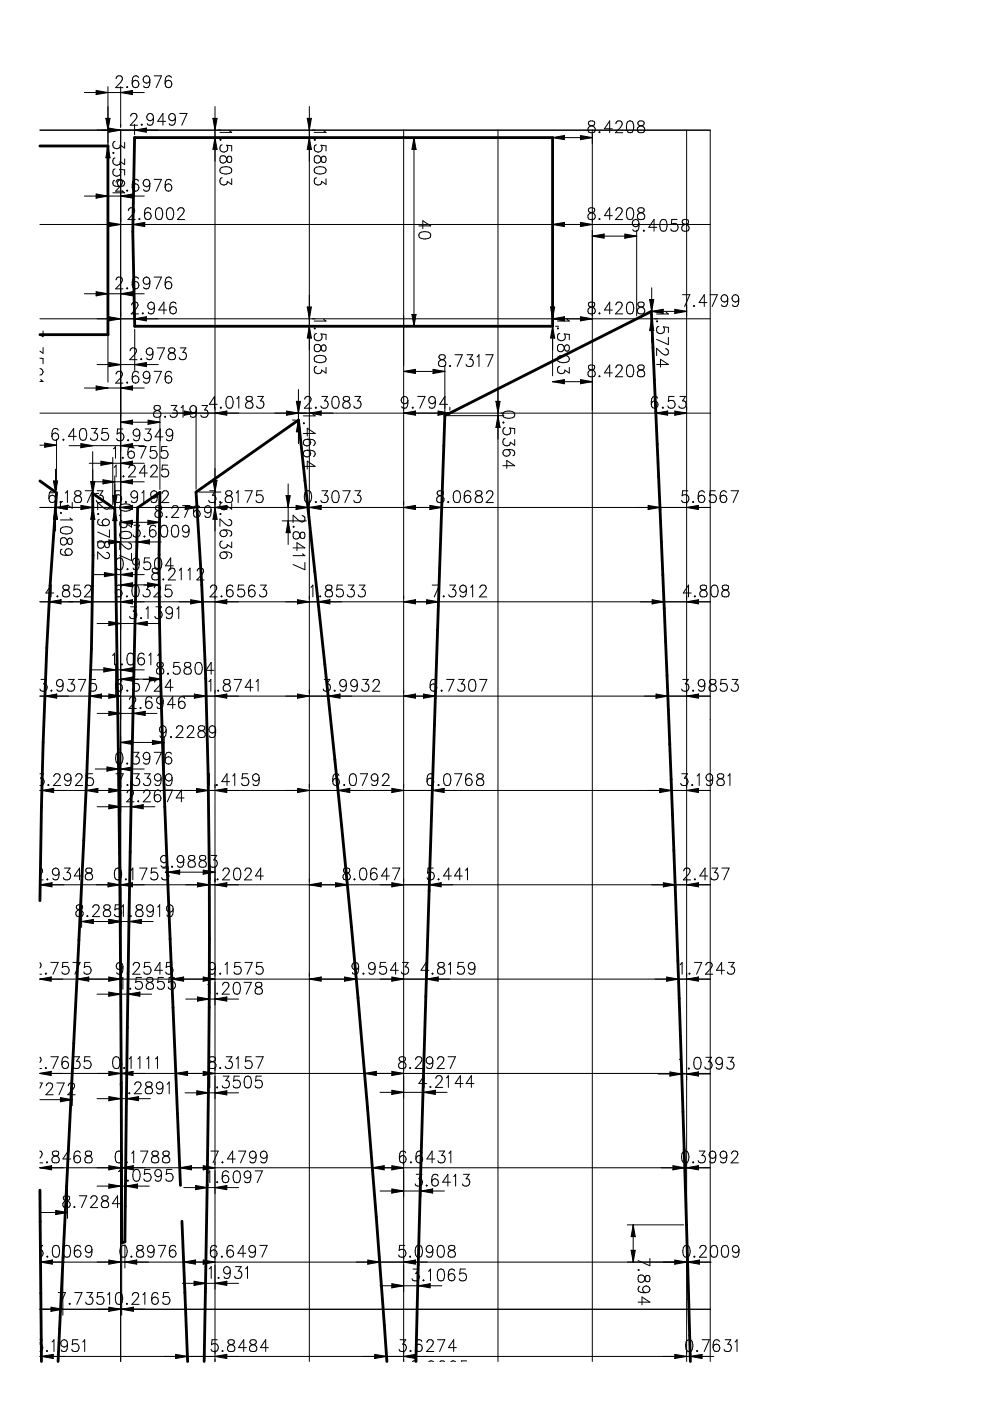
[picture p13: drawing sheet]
<svg xmlns="http://www.w3.org/2000/svg" width="210mm" height="297mm" viewBox="0 0 210 297" stroke-linecap="round" stroke-linejoin="round" font-family="sans-serif">
<g fill="none" stroke="#000" stroke-width=".21">
<path d="M17.9 19.6h12.7M20.4 19.2l2.5 .4-2.5 .5zM20.5 19.3l1.8 .3-1.8 .3zM20.6 19.5l1.2 .1-1.2 .2zM20.7 19.6l-.3 .5M20.7 19.6h.1M21.2 19.6h-.5M22.9 18.4v17.6M24.6 16.7l.3-.5 .6-.1a.62 .62 0 0 1 .3 .9l-1.3 1.6h1.6M25.6 18.4v8.6M25.6 19.6l2.5-.4v.9zM26.1 19.6l1.9-.3v.6z"/>
<path d="M26.7 19.6l1.2-.1v.3zM27 18.4v.2l-.1-.1zM27.8 19.6h-.6M27.8 19.6h.1M28.1 19.2l-.3 .4M29.4 16.5a.65 .65 0 0 0-1.1-.3l-.2 .4-.1 1.2M31.8 16.9a1.28 1.28 0 0 1-.7 1.7l-.5-.1-.1-.3M32.7 16.1h1.5l-1.1 2.5M36.3 16.5a.65 .65 0 0 0-1-.3l-.2 .4-.1 1.2M8.5 27.6h142.1v261.1M21.6 31h.7M22.4 25.1h.9l-.4 2.5z"/>
<path d="M22.4 25.1l.5 .3M22.6 25.2h.6l-.3 1.8zM22.7 25.3h.3l-.1 1.2zM22.9 25.4v.5M22.9 25.4h.1M22.9 33.2h.1M22.9 31l.4 2.5h-.9zM22.9 31.5l.3 1.9h-.6zM22.9 32.1l.1 1.2h-.3zM22.9 32.6v.6M22.9 33.2l.4 .3M23.2 27.3l1.8 .3-1.8 .3z"/>
<path d="M23.3 27.4l1.2 .2-1.2 .1zM23.4 27.6l-.3 .4M23.4 27.6h.5zM24 32.3l.2 .1-.2 .1zM24.3 38.2a.69 .69 0 0 0-.3 1l.4 .3 1.2 .1M24.4 30a.79 .79 0 0 0-.2 1.4 .79 .79 0 0 0 1.3-.6l.9 .6v-1.2M24.4 33.5a.79 .79 0 0 0-.2 1.4 .79 .79 0 0 0 1.3-.6l.9 .6v-1.2M24.4 35.8a.84 .84 0 0 0-.2 1.5 .84 .84 0 0 0 1.4-.6M24.6 38.6l.3-.4 .6-.2a.62 .62 0 0 1 .3 1l-1.3 1.5h1.6M25.6 36.3l-.2-.4 1 .1v1.1M25.6 27.6v261.1M25.6 27.6l-2.5 .4"/>
<path d="M25.6 27.6l-2.5-.4v.8M27.7 24.7l.3-.5 .6-.1a.63 .63 0 0 1 .3 .9l-1.3 1.6h1.6M28.5 27.6l2.5-.4v.8zM28.5 26.3v2.2M29.1 27.6l1.8-.3v.6zM29.4 38.4a.65 .65 0 0 0-1.1-.2l-.2 .3-.1 1.2M29.6 27.6l1.2-.2v.3zM30.1 26.3v.3l-.2-.1zM30.2 27.6h.5zM31 27.2l-.3 .4M31.8 38.9a1.28 1.28 0 0 1-.7 1.6l-.5-.1-.1-.2M32.5 24.9a1.28 1.28 0 0 1-.6 1.7l-.6-.1-.1-.3"/>
<path d="M32.7 38h1.5l-1.1 2.5M35.1 25.7h-1.7l1.1-1.6v2.5M36.3 38.4a.65 .65 0 0 0-1-.2l-.2 .3-.1 1.2M37.2 24.9a1.28 1.28 0 0 1-.6 1.7l-.6-.1-.1-.3M38.1 24.1h1.5l-1.1 2.5M45.1 25.1h.9l-.4 2.5zM45.1 25.1l.5 .3M45.3 25.2h.6l-.3 1.8zM45.4 25.3h.3l-.1 1.2zM45.6 25.4h.1M45.6 31.4h.1M45.6 25.4v.5"/>
<path d="M45.6 22.6v266.1M45.6 29.2l.4 2.5h-.9zM45.6 29.7l.3 1.9h-.6zM45.6 30.3l.1 1.2h-.3zM45.6 30.8v.6M45.6 31.4l.4 .3M46.2 29.2h.6M46.7 33.2a.77 .77 0 0 1 .8-.2 .77 .77 0 0 1 .6 .7l.1 .4a.53 .53 0 0 0 .8 .2 .82 .82 0 0 0-.2-1.2l-.5 .1-.1 .3a.9 .9 0 0 1-.4 .9 .9 .9 0 0 1-1.1-.1zM46.7 35.7a2.02 2.02 0 0 1 2.3 0 .7 .7 0 0 1-.3 1.1 2.25 2.25 0 0 1-2-.2zM46.7 29.5l.2 .1-.2 .1zM47.1 30.7a.83 .83 0 0 0-.3 1.2 .83 .83 0 0 0 1.3 .1 .83 .83 0 0 0 0-1.2l1 .1v1.1M47.1 37.7a.79 .79 0 0 0-.2 1.4 .79 .79 0 0 0 1.3-.6l.9 .6v-1.2"/>
<path d="M48.7 27.7l.4 .4h-2.5M65.1 25.1h.9l-.4 2.5zM65.1 25.1l.5 .3M65.3 25.2h.6l-.3 1.8zM65.4 25.3h.3l-.1 1.2zM65.6 25.4v.5zM65.6 29.2l.4 2.5h-.9zM65.6 29.7l.3 1.9h-.6zM65.6 30.3l.1 1.2h-.3zM65.6 30.8v.6zM65.6 22.6v266.1M65.6 31.4l.4 .3"/>
<path d="M66.2 29.2h.6M66.7 33.2a.77 .77 0 0 1 .8-.2 .77 .77 0 0 1 .6 .7l.1 .4a.53 .53 0 0 0 .8 .2 .82 .82 0 0 0-.2-1.2l-.5 .1-.1 .3a.9 .9 0 0 1-.4 .9 .9 .9 0 0 1-1.1-.1zM66.7 29.5l.2 .1-.2 .1zM66.7 35.7a2.02 2.02 0 0 1 2.3 0 .7 .7 0 0 1-.3 1.1 2.25 2.25 0 0 1-2-.2zM67.1 30.7a.83 .83 0 0 0-.3 1.2 .83 .83 0 0 0 1.3 .1 .83 .83 0 0 0 0-1.2l1 .1v1.1M67.1 37.7a.79 .79 0 0 0-.2 1.4 .79 .79 0 0 0 1.3-.6l.9 .6v-1.2M68.7 27.7l.4 .4h-2.5M85.6 27.6v261.1M86.2 29.2h2.8M87.8 31.4h.1M87.8 29.2v40M87.8 29.2l.4 2.5"/>
<path d="M87.8 29.2l-.5 2.5h.9M87.8 29.7l.3 1.9h-.6zM87.8 30.3l.1 1.2h-.3zM87.8 30.8v.6M87.8 31.4l.4 .3M105.6 27.6v261.1M117.2 29.2h8.4M117.2 29.8v.6M117.7 29.2l1.9-.3v.6zM118.3 29.2l1.2-.2v.3zM118.8 29.2h.6zM119.7 28.7v.9l-2.5-.4"/>
<path d="M119.7 28.7l-2.5 .5M119.7 28.7l-.3 .5M123.2 28.9l1.8 .3-1.8 .3zM123.2 29.5l-.1 .1M123.3 29l1.2 .2-1.2 .1zM123.3 29.3l-.1 .2M123.4 29.2h.5zM123.4 29.2l-.1 .1M124.9 25.8a.5 .5 0 0 0 .2 .8 .9 .9 0 0 1 .9 .4 .9 .9 0 0 1 0 1 .92 .92 0 0 1-1.3-.3 1.19 1.19 0 0 1 1.3-1.2l.1-.5a.8 .8 0 0 0-1.2-.2zM125.6 29.2l-2.5-.5v.9M125.6 27.6v261.1M125.6 29.2l-2.5 .4"/>
<path d="M127.1 27.9v.2l-.1-.1zM129.8 27.3h-1.6l1.1-1.7v2.5M130.6 26.2l.2-.4 .7-.2a.62 .62 0 0 1 .3 1l-1.3 1.5h1.5M133.2 25.8a.7 .7 0 0 1 1 .3 2.25 2.25 0 0 1-.2 1.9 .77 .77 0 0 1-1.1-.3 2.21 2.21 0 0 1 .3-1.9zM135.4 25.8a.5 .5 0 0 0 .2 .8 .9 .9 0 0 1 .9 .4 .9 .9 0 0 1 0 1 .92 .92 0 0 1-1.4-.3 1.19 1.19 0 0 1 1.4-1.2l.1-.5a.8 .8 0 0 0-1.2-.2zM145.6 27.6v261.1M8.5 47.6h142.1M17.9 41.6h12.7M20.4 41.1l2.5 .5-2.5 .4zM20.5 41.3l1.8 .3-1.8 .3zM20.6 41.4l1.2 .2-1.2 .1zM20.7 41.6h.5z"/>
<path d="M20.7 41.6l-.3 .4M22.9 40.3v6.7M23.1 47.2l2.5 .4-2.5 .4zM23.2 47.3l1.8 .3-1.8 .3zM23.3 47.4l1.2 .2-1.2 .1zM23.4 47.6h.1M23.4 47.6l-.3 .4M23.9 47.6h-.5M24.6 59.3l.3-.4 .6-.2a.62 .62 0 0 1 .3 1l-1.3 1.5h1.6M25.6 41.6l2.5-.5v.9zM26 40.5l.4 .4h-2.5M26.1 41.6l1.9-.3v.6z"/>
<path d="M26.7 41.6l1.2-.2v.3zM27 40.3v.2l-.1-.1zM27.2 44.7l.3-.5 .6-.1a.62 .62 0 0 1 .3 .9l-1.3 1.6h1.6M27.2 41.6h.6zM28.1 41.1l-.3 .5M28.2 47.6l2.5-.4v.8zM28.2 46.3v.7M28.7 47.6l1.9-.3v.6zM29.3 47.6l1.2-.2v.3zM29.4 59.1a.65 .65 0 0 0-1.1-.2l-.2 .3-.1 1.2M29.6 46.3v.3l-.1-.1zM30.4 47.6h.1"/>
<path d="M30.4 47.6h-.6M30.7 47.2l-.3 .4M31.8 59.6a1.28 1.28 0 0 1-.7 1.6l-.5-.1-.1-.2M32 44.4a.65 .65 0 0 0-1.1-.2l-.2 .3-.1 1.2M32.7 58.7h1.5l-1.1 2.5M33.3 44.2a.7 .7 0 0 1 1.1 .3 2.25 2.25 0 0 1-.2 2 .77 .77 0 0 1-1.1-.4 2.2 2.2 0 0 1 .2-1.9zM35.6 44.2a.7 .7 0 0 1 1.1 .3 2.25 2.25 0 0 1-.2 2 .77 .77 0 0 1-1.1-.4 2.21 2.21 0 0 1 .2-1.9zM36.3 59.1a.65 .65 0 0 0-1-.2l-.2 .3-.1 1.2M37.7 44.7l.3-.5 .6-.1a.63 .63 0 0 1 .3 .9l-1.3 1.6h1.6M88.8 47.9h2.5l-1.7-1.1v1.7M88.9 49.5a2.03 2.03 0 0 1 2.3 0 .7 .7 0 0 1-.4 1 2.25 2.25 0 0 1-1.9-.2zM117.2 46.3v.7"/>
<path d="M117.2 47.6l2.5-.4v.8zM117.7 47.6l1.9-.3v.6zM118.3 47.6l1.2-.2v.3zM119.4 47.6h.1M119.4 47.6h-.6M119.7 47.2l-.3 .4M123.1 47.2l2.5 .4-2.5 .4zM123.2 47.3l1.8 .3-1.8 .3zM123.2 47.9l-.1 .1M123.3 47.4l1.2 .2-1.2 .1zM123.3 47.7l-.1 .2M123.4 47.6h.1"/>
<path d="M123.4 47.6l-.1 .1M123.9 47.6h-.5M124.9 44.2a.5 .5 0 0 0 .2 .8 .9 .9 0 0 1 .9 .4 .9 .9 0 0 1 0 1.1 .92 .92 0 0 1-1.3-.4 1.2 1.2 0 0 1 1.3-1.2l.1-.5a.8 .8 0 0 0-1.2-.2zM125.6 50.1h9.4M126.1 50.1l1.9-.3v.6zM126.7 50.1l1.2-.2v.3zM127.1 46.3v.3l-.1-.1zM127.2 50.1h.6zM128.1 49.6l-2.5 .5M128.1 49.6v.9l-2.5-.4M128.1 49.6l-.3 .5M129.8 45.7h-1.6l1.1-1.6v2.5"/>
<path d="M130.6 44.7l.2-.5 .7-.1a.63 .63 0 0 1 .3 .9l-1.3 1.6h1.5M132.6 49.8l1.8 .3-1.8 .3zM132.7 49.9l1.2 .2-1.2 .1zM132.8 50.1h.5zM132.8 50.1l-.3 .4M133.2 44.2a.7 .7 0 0 1 1 .3 2.25 2.25 0 0 1-.2 2 .77 .77 0 0 1-1.1-.4 2.21 2.21 0 0 1 .3-1.9zM135 50.1l-2.5 .4M135 50.1l-2.5-.5v.9M135 48.8v18.2M135.4 44.2a.5 .5 0 0 0 .2 .8 .9 .9 0 0 1 .9 .4 .9 .9 0 0 1 0 1.1 .92 .92 0 0 1-1.4-.4 1.19 1.19 0 0 1 1.4-1.2l.1-.5a.8 .8 0 0 0-1.2-.2zM135.5 47.4a1.28 1.28 0 0 1-.6 1.6l-.6-.1-.1-.2M136.5 48.8v.2l-.1-.1z"/>
<path d="M139.2 48.2h-1.6l1.1-1.7v2.5M140.2 46.6a.7 .7 0 0 1 1.1 .4 2.25 2.25 0 0 1-.2 1.9 .77 .77 0 0 1-1.1-.4 2.21 2.21 0 0 1 .2-1.9zM143.5 46.5h-1.1l-.1 1.1a.83 .83 0 0 1 1.3 0 .83 .83 0 0 1-.2 1.2 .83 .83 0 0 1-1.2-.3M144.8 46.6a.5 .5 0 0 0 .2 .9 .9 .9 0 0 1 .9 .4 .9 .9 0 0 1 0 1 .92 .92 0 0 1-1.3-.4 1.2 1.2 0 0 1 1.3-1.1l.1-.5a.8 .8 0 0 0-1.2-.3zM8.5 75.9l.6 .1v1.1M8.5 78.1a.68 .68 0 0 1 .6 .7 .68 .68 0 0 1-.6 .7M8.5 67.6h142.1M9.1 70.2v1.2l-.6-.5M9.1 73.7v1.2l-.6-.4M17.9 62.3h12.7M20.4 61.8l2.5 .5-2.5 .4zM20.5 62l1.8 .3-1.8 .3z"/>
<path d="M20.6 77.3h13M20.6 62.1l1.2 .2-1.2 .1zM20.7 62.3h.1M20.7 62.3l-.3 .4M21.2 62.3h-.5M22.9 61v6M22.9 70.3v10.7M23.1 67.2l2.5 .4-2.5 .4zM23.1 76.9l2.5 .4-2.5 .4zM23.2 67.3l1.8 .3-1.8 .3zM23.2 77l1.8 .3-1.8 .3zM23.3 67.4l1.2 .2-1.2 .1z"/>
<path d="M23.3 77.1l1.2 .2-1.2 .2zM23.4 67.6h.1M23.4 77.3h.5zM23.4 67.6l-.3 .4M23.4 77.3l-.3 .4M23.9 67.6h-.5M24.6 79.3l.3-.4 .6-.2a.63 .63 0 0 1 .3 1l-1.3 1.5h1.6M25.6 62.3l2.5-.5v.9zM26.1 62.3l1.9-.3v.6zM26.7 62.3l1.2-.2v.3zM27 61v.2l-.1-.1zM27.6 74.4l.2-.5 .7-.1a.63 .63 0 0 1 .3 .9l-1.3 1.6h1.5"/>
<path d="M27.8 62.3h.1M27.8 62.3h-.6M27.9 64.7l.3-.5 .6-.1a.63 .63 0 0 1 .4 .9l-1.4 1.6h1.6M28.1 61.8l-.3 .5M28.5 66.3v.7M28.5 67.6l2.5-.4v.8zM28.6 77.3l2.5-.4v.8zM28.6 69.8v8.7M29.1 67.6l1.8-.3v.6zM29.1 77.3l1.9-.3v.6zM29.4 79.1a.65 .65 0 0 0-1.1-.2l-.2 .3-.1 1.2M29.6 67.6l1.2-.2v.3z"/>
<path d="M29.7 77.3l1.2-.2v.4zM30 76v.3l-.2-.1zM30.2 77.3h.6zM30.3 66.3v.3l-.1-.1zM30.7 67.6h.1M30.7 67.6h-.5M31 67.2l-.3 .4M31.1 76.9l-.3 .4M31.8 79.6a1.28 1.28 0 0 1-.7 1.6l-.5-.1-.1-.2M32.4 74.6a1.28 1.28 0 0 1-.6 1.7l-.6-.1-.1-.3M32.7 78.7h1.5l-1.1 2.5M32.8 64.9a1.28 1.28 0 0 1-.7 1.7l-.5-.1-.2-.3"/>
<path d="M33.3 73.8h1.6l-1.1 2.5M35.3 65.7h-1.6l1.1-1.6v2.5M35.9 73.9a.5 .5 0 0 0 .2 .8 .9 .9 0 0 1 .9 .4 .9 .9 0 0 1 0 1.1 .92 .92 0 0 1-1.3-.4 1.19 1.19 0 0 1 1.3-1.2l.1-.5a.8 .8 0 0 0-1.2-.2zM36.3 79.1a.65 .65 0 0 0-1-.2l-.2 .3-.1 1.2M37.3 64.4a.65 .65 0 0 0-1-.2l-.2 .3-.1 1.2M38.2 73.8h1.2l-.6 .9a.79 .79 0 0 1 .6 1.3 .79 .79 0 0 1-1.4-.2M65.1 65.1h.9l-.4 2.5zM65.1 65.1l.5 .3M65.3 65.2h.6l-.3 1.8zM65.4 65.3h.3l-.1 1.2zM65.6 65.4v.5zM65.6 69.2l.4 2.5h-.9z"/>
<path d="M65.6 69.7l.3 1.9h-.6zM65.6 70.3l.1 1.2h-.3zM65.6 70.8v.6zM65.6 71.4l.4 .3M66.2 69.2h.6M66.7 73.2a.77 .77 0 0 1 .8-.2 .77 .77 0 0 1 .6 .7l.1 .4a.53 .53 0 0 0 .8 .2 .82 .82 0 0 0-.2-1.2l-.5 .1-.1 .3a.9 .9 0 0 1-.4 .9 .9 .9 0 0 1-1.1-.1zM66.7 75.7a2.02 2.02 0 0 1 2.3 0 .7 .7 0 0 1-.3 1.1 2.25 2.25 0 0 1-2-.2zM66.7 69.5l.2 .1-.2 .1zM67.1 70.7a.83 .83 0 0 0-.3 1.2 .83 .83 0 0 0 1.3 .1 .83 .83 0 0 0 0-1.2l1 .1v1.1M67.1 77.7a.79 .79 0 0 0-.2 1.4 .79 .79 0 0 0 1.3-.6l.9 .6v-1.2M68.7 67.7l.4 .4h-2.5M85.6 78.7h8.7"/>
<path d="M86.1 78.7l1.9-.2v.5zM86.2 69.2h2.8M86.7 78.7l1.2-.1v.3zM87.2 78.7h.6zM87.3 66.7l.5 2.5M87.3 66.7h.9l-.4 2.5M87.3 66.7l.5 .3M87.5 66.8h.6l-.3 1.8zM87.6 66.9h.3l-.1 1.2zM87.8 67v.5M87.8 67h.1M88.1 78.3v.9l-2.5-.5"/>
<path d="M88.1 78.3l-2.5 .4M88.1 78.3l-.3 .4M91.9 78.5l1.9 .2-1.9 .3zM92 78.9l-.2 .3M92 78.6l1.2 .1-1.2 .2zM92.1 78.8l-.1 .1M92.1 78.7h.6zM93.2 75.3a.5 .5 0 0 0 .2 .9 .9 .9 0 0 1 1 .4 .9 .9 0 0 1-.1 1 .92 .92 0 0 1-1.3-.4 1.19 1.19 0 0 1 1.3-1.1l.1-.5a.8 .8 0 0 0-1.2-.3zM94.3 78.7l-2.5 .5M94.3 78.7l-2.5-.4v.9M94.3 77.5v10M95.4 77.5v.2l-.1-.1z"/>
<path d="M96.5 75.2h1.5l-1.1 2.5M99 75.2h1.2l-.6 1a.79 .79 0 0 1 .6 1.2 .79 .79 0 0 1-1.4-.2M101.1 75.7l.5-.5v2.5M103 75.2h1.5l-1.1 2.5M116.7 65.1h.9l-.4 2.5M116.7 65.1l.5 2.5M116.7 65.1l.5 .3M116.9 65.2h.6l-.3 1.8zM117 65.3h.3l-.1 1.2zM117.2 65.4v.5zM117.2 69.2l.4 2.5h-.9zM117.2 69.7l.3 1.9h-.6z"/>
<path d="M117.2 70.3l.1 1.2h-.3zM117.2 70.8v.6zM117.2 62.6v17.1M117.2 71.4l.4 .3M117.7 67.6l1.9-.3v.6zM117.8 69.2h.6M118.3 67.6l1.2-.2v.3zM118.3 73.2a.77 .77 0 0 1 .8-.2 .77 .77 0 0 1 .5 .7l.2 .4a.53 .53 0 0 0 .8 .2 .82 .82 0 0 0-.3-1.2l-.4 .1-.1 .3a.9 .9 0 0 1-.5 .9 .9 .9 0 0 1-1-.1zM118.3 75.7a2.02 2.02 0 0 1 2.3 0 .7 .7 0 0 1-.4 1.1 2.25 2.25 0 0 1-1.9-.2zM118.3 69.5l.1 .1-.1 .1zM118.7 70.7a.83 .83 0 0 0-.3 1.2 .83 .83 0 0 0 1.2 .1 .83 .83 0 0 0 0-1.2l1.1 .1v1.1M118.7 77.7a.79 .79 0 0 0-.2 1.4 .79 .79 0 0 0 1.3-.6l.9 .6v-1.2"/>
<path d="M119.4 67.6h.1M119.4 67.6h-.6M119.7 67.2v.8l-2.5-.4M119.7 67.2l-2.5 .4M119.7 67.2l-.3 .4M120.2 67.7l.5 .4h-2.5M123.1 67.2l2.5 .4-2.5 .4zM123.2 67.3l1.8 .3-1.8 .3zM123.2 67.9l-.1 .1M123.3 67.4l1.2 .2-1.2 .1zM123.3 67.7l-.1 .2M123.4 67.6h.1"/>
<path d="M123.4 67.6l-.1 .1M123.9 67.6h-.5M124.9 64.2a.5 .5 0 0 0 .2 .8 .9 .9 0 0 1 .9 .4 .9 .9 0 0 1 0 1.1 .92 .92 0 0 1-1.3-.4 1.2 1.2 0 0 1 1.3-1.2l.1-.5a.8 .8 0 0 0-1.2-.2zM124.9 77.5a.5 .5 0 0 0 .2 .8 .9 .9 0 0 1 .9 .4 .9 .9 0 0 1 0 1.1 .92 .92 0 0 1-1.3-.4 1.19 1.19 0 0 1 1.3-1.2l.1-.4a.8 .8 0 0 0-1.2-.3zM127.1 79.7v.2l-.1-.1zM127.1 66.3v.3l-.1-.1zM129.8 65.7h-1.6l1.1-1.6v2.5M129.8 79.1h-1.6l1.1-1.7v2.5M130.6 64.7l.2-.5 .7-.1a.63 .63 0 0 1 .3 .9l-1.3 1.6h1.5M130.6 78l.2-.5 .7-.1a.63 .63 0 0 1 .3 .9l-1.3 1.6h1.5M133.2 64.2a.7 .7 0 0 1 1 .3 2.25 2.25 0 0 1-.2 2 .77 .77 0 0 1-1.1-.4 2.21 2.21 0 0 1 .3-1.9zM133.2 77.5a.7 .7 0 0 1 1 .4 2.25 2.25 0 0 1-.2 1.9 .77 .77 0 0 1-1.1-.4 2.21 2.21 0 0 1 .3-1.9z"/>
<path d="M135.4 64.2a.5 .5 0 0 0 .2 .8 .9 .9 0 0 1 .9 .4 .9 .9 0 0 1 0 1.1 .92 .92 0 0 1-1.4-.4 1.19 1.19 0 0 1 1.4-1.2l.1-.5a.8 .8 0 0 0-1.2-.2zM135.4 77.5a.5 .5 0 0 0 .2 .8 .9 .9 0 0 1 .9 .4 .9 .9 0 0 1 0 1.1 .92 .92 0 0 1-1.4-.4 1.19 1.19 0 0 1 1.4-1.2l.1-.4a.8 .8 0 0 0-1.2-.3zM137.7 63.5h.9l-.4 2.5zM137.7 63.5l.5 .3M137.9 63.6h.6l-.3 1.9zM138 63.7h.3l-.1 1.2zM138.1 66h7.5M138.1 64.8v.6M138.2 63.8v.6M138.2 63.8h.1M138.2 69.8h.1M138.2 61v11.6"/>
<path d="M138.2 67.6l.4 2.5h-.9zM138.2 68.1l.3 1.9h-.6zM138.2 68.7l.1 1.2h-.3zM138.2 69.2v.6M138.2 69.8l.4 .3M138.7 66l1.8-.3v.6zM139.2 66l1.2-.1v.3zM139.2 77.3h2.5l-1.7-1.1v1.6M139.3 68l.1 .1-.1 .1zM139.7 69.2a.83 .83 0 0 0-.3 1.2 .83 .83 0 0 0 1.3 .1 .83 .83 0 0 0-.1-1.2l1.1 .1v1.1M139.8 66h.5zM140.6 65.6v.9l-2.5-.5"/>
<path d="M140.6 65.6l-2.5 .4M140.6 65.6l-.3 .4M141.1 73.9l.5 .3 .1 .6a.63 .63 0 0 1-.9 .4l-1.6-1.4v1.6M141.2 66.2l.5 .4h-2.5M141.7 71.5v1.6l-2.5-1.1M143.2 65.7l1.8 .3-1.8 .3zM143.3 65.9l1.2 .1-1.2 .2zM143.3 66.2l-.2 .3M143.4 66h.5zM143.4 66l-.1 .2M144.7 62.5h1.6l-1.1 2.5M145.6 66l-2.5-.4v.9"/>
<path d="M145.6 66l-2.5 .5M147.2 64.8v.2l-.2-.1zM149.9 64.2h-1.7l1.1-1.7v2.5M150.6 62.5h1.5l-1.1 2.5M154.3 63.3a1.28 1.28 0 0 1-.6 1.7l-.6-.1-.1-.3M156.6 63.3a1.28 1.28 0 0 1-.6 1.7l-.6-.1-.1-.3M8.5 87.6h142.1M8.5 94.4h3.5M8.7 80.5l.4 .4h-.6M9.6 94.1l1.8 .3-1.8 .3zM9.7 94.2l1.2 .2-1.2 .1zM9.8 94.4h.5z"/>
<path d="M9.8 94.4l-.3 .4M11.8 99.5v13.1M12 93.1v10.8M12 94.4l-2.5 .4M12 94.4l-2.5-.5v.9M12.3 91.2a.65 .65 0 0 0-1-.2l-.2 .3-.1 1.2M13.5 93.1v.2l-.2-.1zM14.7 94.5h15.9M16.2 92.5h-1.7l1.1-1.7v2.5M17.2 94.1l2.5 .4-2.5 .4zM17.2 91a.7 .7 0 0 1 1.1 .3 2.25 2.25 0 0 1-.2 1.9 .77 .77 0 0 1-1.2-.3 2.2 2.2 0 0 1 .3-1.9zM17.3 94.2l1.8 .3-1.8 .3z"/>
<path d="M17.4 94.3l1.2 .2-1.2 .1zM17.5 94.5l-.3 .4M17.5 94.5h.5zM17.9 82.3h12.7M18.9 98.2h11.7M19.4 90.8h1.2l-.7 1a.79 .79 0 0 1 .6 1.3 .79 .79 0 0 1-1.3-.2M19.7 95.7v16.9M20.4 81.8l2.5 .5-2.5 .4zM20.5 82l1.8 .3-1.8 .3zM20.6 82.1l1.2 .2-1.2 .1zM20.7 82.3h.1M20.7 82.3l-.3 .4"/>
<path d="M21.2 82.3h-.5M21.4 97.8l2.5 .4-2.5 .5zM21.5 97.9l1.9 .3-1.9 .3zM21.6 98.1l1.2 .1-1.2 .2zM21.7 98.2l-.3 .5M21.7 98.2h.1M22.3 98.2h-.6M22.8 90.8h-1.1l-.1 1.1a.83 .83 0 0 1 1.2 0 .83 .83 0 0 1-.1 1.2 .83 .83 0 0 1-1.2-.2M23.9 97v10M24.1 95.2l.4-.5v2.5M24.2 99.1l.4-.5v2.5M25.6 82.3l2.5-.5v.9z"/>
<path d="M25.6 94.5l2.5-.4v.8zM25.6 98.2l2.5-.4v.9zM25.6 89.5h8.3M26 90.9h-1.1l-.1 1.1a.83 .83 0 0 1 1.3 0 .83 .83 0 0 1-.2 1.2 .83 .83 0 0 1-1.2-.2M26.1 97v.2l-.2-.1zM26.1 82.3l1.9-.3v.6zM26.1 89.5l1.9-.3v.6zM26.1 94.5l1.9-.3v.6zM26.1 98.2l1.9-.3v.6zM26.7 82.3l1.2-.2v.3zM26.7 89.5l1.2-.1v.3zM26.7 94.5l1.2-.2v.3z"/>
<path d="M26.7 98.2l1.2-.1v.3zM27 81v.2l-.1-.1zM27.2 93.2v.2l-.1-.1zM27.2 94.5h.6zM27.3 99.2l.3-.5 .6-.1a.63 .63 0 0 1 .4 1l-1.4 1.5h1.6M27.8 82.3h.1M27.8 89.5h.1M27.8 98.2h.1M27.8 82.3h-.6M27.8 89.5h-.6M27.8 98.2h-.6M28.1 89.1v.9l-2.5-.5"/>
<path d="M28.1 81.8l-.3 .5M28.1 89.1l-2.5 .4M28.1 89.1l-.3 .4M28.1 97.8l-.3 .4M28.1 94.1l-.3 .4M28.4 95.1a.65 .65 0 0 0-1-.3l-.2 .4-.1 1.2M29.4 94.7h1.6l-1.1 2.5M29.6 91.8a1.28 1.28 0 0 1-.6 1.6l-.6-.1-.1-.2M30.8 90.9h1.2l-.7 1a.79 .79 0 0 1 .6 1.3 .79 .79 0 0 1-1.3-.2M31.5 89.2l1.9 .3-1.9 .3zM31.6 89.4l1.2 .1-1.2 .2zM31.7 89.5l-.3 .5"/>
<path d="M31.7 89.5h.1M32 99.2l.2-.5 .7-.1a.62 .62 0 0 1 .3 1l-1.3 1.5h1.5M32.3 89.5h-.6M32.8 86.1a.5 .5 0 0 0 .2 .8 .9 .9 0 0 1 1 .4 .9 .9 0 0 1-.1 1.1 .92 .92 0 0 1-1.3-.4 1.19 1.19 0 0 1 1.3-1.2l.1-.4a.8 .8 0 0 0-1.2-.3zM33.1 94.7h-1.1l-.1 1.1a.83 .83 0 0 1 1.2-.1 .83 .83 0 0 1-.1 1.3 .83 .83 0 0 1-1.2-.3M33.9 89.5l-2.5-.4v.9M33.9 89.5l-2.5 .5M33.9 88.3v15.5M34.5 92.6h-1.6l1.1-1.7v2.5M35 88.3v.2l-.1-.1zM35.4 94.7h-1.1l-.1 1.1a.83 .83 0 0 1 1.2-.1 .83 .83 0 0 1-.1 1.3 .83 .83 0 0 1-1.2-.3M35.5 98.6h-1.1l-.1 1.1a.83 .83 0 0 1 1.3 0 .83 .83 0 0 1-.2 1.2 .83 .83 0 0 1-1.2-.3"/>
<path d="M36.3 86h1.2l-.6 .9a.79 .79 0 0 1 .6 1.3 .79 .79 0 0 1-1.4-.2M36.6 91.8a1.28 1.28 0 0 1-.6 1.6l-.6-.1-.1-.2M38.4 86.5l.4-.5v2.5M39.1 87.2l2.5 .4-2.5 .4zM39.2 87.3l1.8 .3-1.8 .3zM39.3 87.4l1.2 .2-1.2 .1zM39.4 87.6l-.3 .4M39.4 87.6h.5zM41.6 86.3v17.4M41.6 86.4a.72 .72 0 0 0-1.2-.2 .72 .72 0 0 0 .3 1.2 .72 .72 0 0 0 1-.6M41.6 86.4l.1 .4M41.7 86.8a1.28 1.28 0 0 1-.7 1.7l-.5-.1-.1-.3"/>
<path d="M42.8 86h1.2l-.6 .9a.79 .79 0 0 1 .6 1.3 .79 .79 0 0 1-1.4-.2M45.6 87.6l2.5-.4v.8zM46.1 85.7h-1.7l1.1-1.6v2.5M46.1 87.6l1.9-.3v.6zM46.7 87.6l1.2-.2v.3zM46.8 86.3v.3l-.1-.1zM47.2 87.6h.6zM48.1 87.2l-.3 .4M48.2 84.2a.7 .7 0 0 1 1.1 .3 2.25 2.25 0 0 1-.2 2 .77 .77 0 0 1-1.1-.4 2.2 2.2 0 0 1 .2-1.9zM50.2 84.5l.4-.4v2.5M52.3 84.2a.5 .5 0 0 0 .2 .8 .9 .9 0 0 1 1 .4 .9 .9 0 0 1-.1 1.1 .92 .92 0 0 1-1.3-.4 1.2 1.2 0 0 1 1.3-1.2l.1-.5a.8 .8 0 0 0-1.2-.2zM54.6 84.1h1.2l-.6 .9a.79 .79 0 0 1 .6 1.3 .79 .79 0 0 1-1.4-.2"/>
<path d="M60.9 87.3l1.8 .3-1.8 .3zM61 87.4l1.2 .2-1.2 .1zM61.1 87.6l-.3 .4M61.1 87.6h.5zM62 89.1h.7M62.8 85.1l.5 2.5M62.8 85.1h.9l-.4 2.5M62.8 85.1l.5 .3M63 85.2h.6l-.3 1.8zM63.1 85.3h.3l-.1 1.2zM63.3 91.3h.1M63.3 85.4v.5"/>
<path d="M63.3 85.4h.1M63.3 82.6v11.5M63.3 89.1l.4 2.5h-.9zM63.3 89.6l.3 1.9h-.6zM63.3 90.2l.1 1.2h-.3zM63.3 90.7v.6M63.3 87.6l-2.5 .4M63.3 87.6l-2.5-.4v.8M63.3 91.3l.4 .3M64.3 91.9h2.5l-1.7-1.1v1.7M64.3 98.9h2.5l-1.7-1.1v1.6M64.4 89.6l.1 .1-.1 .1z"/>
<path d="M64.6 84.7l.3-.5 .6-.1a.62 .62 0 0 1 .3 .9l-1.3 1.6h1.6M65.1 93.1a1.27 1.27 0 0 1 1.7 .7l-.1 .5-.3 .1M65.1 95.5a1.27 1.27 0 0 1 1.7 .6l-.1 .6-.3 .1M65.6 87.6l2.5-.4v.8zM66.1 87.6l1.9-.3v.6zM66.3 87.8l.5 .4h-2.5M66.7 87.6l1.2-.2v.3zM67 86.3v.3l-.1-.1zM67.2 87.6h.6zM68.1 87.2l-.3 .4M68.2 84.1h1.2l-.6 .9a.79 .79 0 0 1 .6 1.3 .79 .79 0 0 1-1.4-.2M70.7 84.2a.7 .7 0 0 1 1.1 .3 2.25 2.25 0 0 1-.2 2 .77 .77 0 0 1-1.1-.4 2.21 2.21 0 0 1 .2-1.9z"/>
<path d="M72.9 84.2a.5 .5 0 0 0 .2 .8 .9 .9 0 0 1 1 .4 .9 .9 0 0 1-.1 1.1 .92 .92 0 0 1-1.3-.4 1.19 1.19 0 0 1 1.3-1.2l.1-.5a.8 .8 0 0 0-1.2-.2zM75.2 84.1h1.2l-.6 .9a.79 .79 0 0 1 .6 1.3 .79 .79 0 0 1-1.4-.2M85.6 87.6l2.5-.4v.8zM86.1 87.6l1.9-.3v.6zM86.5 84.9a1.28 1.28 0 0 1-.7 1.7l-.5-.1-.1-.3M86.7 87.6l1.2-.2v.3zM87.2 87.6h.6zM87.5 86.3v.3l-.1-.1zM88.1 87.2l-.3 .4M88.6 84.1h1.5l-1.1 2.5M92.3 84.9a1.28 1.28 0 0 1-.6 1.7l-.6-.1-.1-.3M92.9 87.2l2.5 .4-2.5 .4z"/>
<path d="M93 87.9l-.1 .1M93 87.3l1.8 .3-1.8 .3zM93.1 87.4l1.2 .2-1.2 .1zM93.2 87.6l-.2 .3M93.2 87.6h.5zM94.9 85.7h-1.7l1.1-1.6v2.5M94.9 88.1h11.9M95.4 86.3v.7M105.1 85.1h.9l-.4 2.5zM105.1 85.1l.5 .3M105.3 85.2h.6l-.3 1.8zM105.4 85.3h.3l-.1 1.2z"/>
<path d="M105.6 85.4h.1M105.6 90.3h.1M105.6 85.4v.5M105.6 88.1l.4 2.5h-.9zM105.6 88.7l.3 1.8h-.6zM105.6 89.2l.1 1.2h-.3zM105.6 89.8v.5M105.6 90.3l.4 .3M106.6 98.7h2.5l-1.6-1.1v1.7M106.7 87.5a2.02 2.02 0 0 1 2.3 0 .7 .7 0 0 1-.3 1.1 2.25 2.25 0 0 1-2-.2zM106.7 89.5l.2 .1-.2 .1zM107.1 90.7a.83 .83 0 0 0-.3 1.2 .83 .83 0 0 0 1.3 .1 .83 .83 0 0 0 0-1.3l1 .2v1.1"/>
<path d="M107.1 93a.79 .79 0 0 0-.2 1.4 .79 .79 0 0 0 1.3-.6l.9 .6v-1.2M107.5 95.3a1.27 1.27 0 0 1 1.6 .7l-.1 .5-.2 .1M117.2 80.9h8.4M117.7 80.9l1.9-.3v.6zM118.3 80.9l1.2-.1v.3zM118.8 80.9h.6zM119.7 80.5l-2.5 .4M119.7 80.5v.9l-2.5-.5M119.7 80.5l-.3 .4M123.2 81.2l-.1 .2M123.2 80.6l1.8 .3-1.8 .3zM123.3 81.1l-.1 .1"/>
<path d="M123.3 80.8l1.2 .1-1.2 .2zM123.4 80.9l-.1 .2M123.4 80.9h.5zM125.6 80.9l-2.5 .5M125.6 80.9l-2.5-.4v.9M139.1 87.6l2.5-.4v.8zM139.1 86.3v.7M139.4 84.4a.65 .65 0 0 0-1-.2l-.2 .3-.1 1.2M139.6 87.6l1.9-.3v.6zM140.2 87.6l1.2-.2v.3zM140.5 86.3v.3l-.1-.1zM140.7 87.6h.6z"/>
<path d="M141.6 87.2l-.3 .4M142.9 84.1h-1.1l-.1 1a.83 .83 0 0 1 1.2 0 .83 .83 0 0 1-.1 1.2 .83 .83 0 0 1-1.2-.2M143.1 87.2l2.5 .4-2.5 .4zM143.2 87.3l1.8 .3-1.8 .3zM143.3 87.4l1.2 .2-1.2 .1zM143.3 87.7l-.2 .3M143.4 87.6h.5zM143.4 87.6l-.1 .1M144.1 84.1h1.2l-.6 .9a.79 .79 0 0 1 .6 1.3 .79 .79 0 0 1-1.4-.2M8.5 107.6h142.1M10.5 104.5h.9M11.3 102h.9l-.4 2.5z"/>
<path d="M11.3 102l.5 .3M11.5 102.1h.6l-.3 1.8zM11.6 102.2h.3l-.1 1.2zM11.7 104.4a.65 .65 0 0 0-1-.2l-.2 .3-.1 1.2M11.8 102.3h.1M11.8 109.8h.1M11.8 102.3v.5M11.8 107.6l-.5 2.5h.9M11.8 108.1l.3 1.9h-.6zM11.8 108.7l.1 1.2h-.3zM11.8 107.6l.4 2.5M11.8 109.2v.6"/>
<path d="M11.8 109.8l.4 .3M12.3 107.6l1.9-.3v.6zM12.8 106.3v.3l-.1-.1zM12.9 107.6l1.2-.2v.3zM12.9 112a2.03 2.03 0 0 1 2.3 0 .7 .7 0 0 1-.4 1.1 2.25 2.25 0 0 1-1.9-.2zM12.9 114.2a.77 .77 0 0 1 .8-.2 .77 .77 0 0 1 .5 .7l.2 .4a.53 .53 0 0 0 .8 .2 .82 .82 0 0 0-.3-1.2l-.4 .1-.1 .2a.9 .9 0 0 1-.5 1 .9 .9 0 0 1-1-.1zM12.9 108.6l.1 .2-.1 .1zM13.2 116.4a.69 .69 0 0 0-.3 1l.4 .3 1.2 .1M13.3 106.3a.83 .83 0 0 0-.4 1.2 .83 .83 0 0 0 1.2 .2M13.9 104.5l.4-.4v2.5M14 107.6h-.6M14 107.6h.1"/>
<path d="M14.3 107.2l-2.5 .4M14.3 107.2v.8l-2.5-.4M14.3 107.2l-.3 .4M14.8 109.8l.5 .4h-2.5M15.3 106.5v1.2l-.9-.6v.3l-.3 .3M16 104.2a.5 .5 0 0 0 .2 .8 .9 .9 0 0 1 .9 .4 .9 .9 0 0 1 0 1.1 .92 .92 0 0 1-1.4-.4 1.2 1.2 0 0 1 1.4-1.2l.1-.5a.8 .8 0 0 0-1.2-.2zM17.3 107.3l1.8 .3-1.8 .3zM17.4 107.4l1.2 .2-1.2 .1zM17.5 107.6l-.3 .4M17.5 107.6h.1M18 107.6h-.5M18.1 104.1h1.5l-1.1 2.5"/>
<path d="M19.2 102.1h.9l-.4 2.5zM19.2 102.1l.5 .3M19.3 102.2h11.3M19.4 102.2h.6l-.3 1.9zM19.5 102.3h.3l-.1 1.2zM19.7 102.4v.6M19.7 102.4h.1M19.7 109.8h.1M19.7 107.6l-.5 2.5h.9M19.7 107.6l.4 2.5M19.7 108.1l.3 1.9h-.6zM19.7 108.7l.1 1.2h-.3z"/>
<path d="M19.7 109.2v.6M19.7 107.6l-2.5-.4v.8M19.7 107.6l-2.5 .4M19.7 109.8l.4 .3M20.3 104.6h.6M20.6 114.9h13.6M20.6 104.1h1.2l-.6 .9a.79 .79 0 0 1 .6 1.3 .79 .79 0 0 1-1.4-.2M20.8 114.9a.77 .77 0 0 1 .8-.2 .77 .77 0 0 1 .5 .7l.2 .4a.53 .53 0 0 0 .8 .2 .82 .82 0 0 0-.3-1.2l-.4 .1-.1 .2a.9 .9 0 0 1-.5 1 .9 .9 0 0 1-1-.1zM20.8 108.9l.1 .1-.1 .1zM21.1 110.1a.69 .69 0 0 0-.3 1l.4 .3 1.2 .1M21.8 101.7l2.5 .5-2.5 .4zM21.9 101.9l1.9 .3-1.9 .3z"/>
<path d="M22 102l1.2 .2-1.2 .1zM22.1 102.1v.1M22.1 102.2l-.3 .4M22.6 106.6l.5 .3 .1 .6a.62 .62 0 0 1-.9 .4l-1.6-1.4v1.6M22.6 117.1l.5 .3 .1 .6a.62 .62 0 0 1-.9 .3l-1.6-1.3v1.6M22.7 102.2h-.6M23.1 114.5l2.5 .4-2.5 .4zM23.1 107.9h.6M23.2 114.6l1.8 .3-1.8 .3zM23.2 112.4v1.5l-2.5-1.1M23.3 114.7l1.2 .2-1.2 .2zM23.4 114.9h.5z"/>
<path d="M23.4 114.9l-.3 .4M23.9 105.1h.9l-.5 2.5zM23.9 105.1l.4 .3M24 105.2h.6l-.3 1.8zM24.2 105.3h.3l-.2 1.2zM24.3 105.4h.1M24.3 110.1h.1M24.3 105.4v.5M24.3 107.9l.5 2.5h-.9zM24.3 100.9v12M24.3 108.4l.3 1.9h-.6zM24.3 109l.2 1.2h-.3z"/>
<path d="M24.3 109.5l.1 .6M24.4 110.1l.4 .3M24.9 118.4a.7 .7 0 0 1 1.1 .4 2.25 2.25 0 0 1-.2 1.9 .77 .77 0 0 1-1.1-.4 2.21 2.21 0 0 1 .2-1.9zM25.5 113a2.02 2.02 0 0 1 2.3 0 .7 .7 0 0 1-.4 1.1 2.25 2.25 0 0 1-1.9-.2zM25.5 109.2l.1 .1-.1 .1zM25.6 104.1h-1.1l-.2 1a.83 .83 0 0 1 1.3 0 .83 .83 0 0 1-.1 1.2 .83 .83 0 0 1-1.3-.2M25.6 102.2l2.5-.5v.9zM25.6 107.6l2.5-.4v.8zM25.6 110.7h8.3M25.9 110.3a.79 .79 0 0 0-.2 1.4 .79 .79 0 0 0 1.2-.6l1 .7v-1.2l-1.2 .1 1.2 .2M26.1 102.2l1.9-.3v.6zM26.1 107.6l1.9-.3v.6z"/>
<path d="M26.1 110.7l1.9-.2v.5zM26.2 100.9v.2l-.1-.1zM26.7 102.2l1.2-.2v.3zM26.7 107.6l1.2-.2v.3zM26.7 106.3v.3l-.1-.1zM27.2 110.7l.6 .1zM27.3 115.1l.5 .2 .1 .7a.62 .62 0 0 1-1 .3l-1.5-1.3v1.5M27.8 102.1v.1M27.8 107.6h.1M27.8 102.1l-.6 .1M27.8 107.6h-.6M27.9 117.3v1.6l-2.5-1.1"/>
<path d="M27.9 107.5a1.13 1.13 0 0 0-1.4-.7l-.6 .1a.77 .77 0 0 0-.4 1.2 2.15 2.15 0 0 0 2.3 0l.1-.4M28.1 110.3v.9l-2.5-.5M28.1 110.3l-2.5 .4M28.1 110.3l-.3 .4M28.1 101.7l-.3 .4M28.1 107.2l-.3 .4M28.4 111.4h1.2l-.6 .9a.79 .79 0 0 1 .6 1.3 .79 .79 0 0 1-1.4-.2M29.2 104.9a1.28 1.28 0 0 1-.7 1.7l-.5-.1-.2-.3M29.2 114.9l2.5-.4v.8zM29.2 108.3v7.9M29.5 119.1a1.28 1.28 0 0 1-.6 1.7l-.6-.1-.1-.3M29.7 114.9l1.9-.3v.6z"/>
<path d="M30.1 104.5l.4-.4v2.5M30.3 114.9l1.2-.2v.4zM30.6 113.6v.3l-.1-.1zM30.8 114.9h.6zM31.2 100.3h-1.6l1.1-1.7v2.5M31.5 110.5l1.8 .2-1.8 .3zM31.6 110.6l1.2 .1-1.2 .2zM31.7 110.7h.5zM31.7 110.8l-.3 .4M31.7 114.5l-.3 .4M31.8 118.3h-1.1l-.2 1.1a.83 .83 0 0 1 1.3-.1 .83 .83 0 0 1-.1 1.3 .83 .83 0 0 1-1.3-.3M33 111.7a.65 .65 0 0 0-1-.2l-.2 .3-.1 1.2"/>
<path d="M33.1 107.3a.5 .5 0 0 0 .2 .9 .9 .9 0 0 1 .9 .4 .9 .9 0 0 1 0 1 .92 .92 0 0 1-1.3-.4 1.19 1.19 0 0 1 1.3-1.1l.1-.5a.8 .8 0 0 0-1.2-.3zM33.1 118.4a.7 .7 0 0 1 1.1 .4 2.25 2.25 0 0 1-.2 1.9 .77 .77 0 0 1-1.1-.4 2.21 2.21 0 0 1 .2-1.9zM33.4 104.9a1.28 1.28 0 0 1-.7 1.7l-.5-.1-.2-.3M33.9 110.7l-2.5-.4v.9M33.9 110.7l-2.5 .5M33.9 108.2v3.8M34.4 111.5a.7 .7 0 0 1 1 .3 2.25 2.25 0 0 1-.2 2 .77 .77 0 0 1-1.1-.4 2.2 2.2 0 0 1 .3-1.9zM34.4 104.7l.2-.5 .6-.1a.62 .62 0 0 1 .4 .9l-1.3 1.6h1.5M35.3 109.5v.2l-.1-.1zM36.5 107.8l.2-.5 .6-.1a.62 .62 0 0 1 .4 1l-1.3 1.5h1.5M36.7 111.5a.7 .7 0 0 1 1.1 .3 2.25 2.25 0 0 1-.2 2 .77 .77 0 0 1-1.2-.4 2.21 2.21 0 0 1 .3-1.9zM36.8 120h-1.7l1.1-1.7v2.5"/>
<path d="M38.7 107.2h1.5l-1.1 2.5M39.3 107.2l2.5 .4-2.5 .4zM39.4 107.3l1.8 .3-1.8 .3zM39.5 107.4l1.2 .2-1.2 .1zM39.6 107.6h.1M39.6 107.6l-.3 .4M40.1 112.2a1.28 1.28 0 0 1-.6 1.7l-.6-.1-.1-.3M40.1 107.6h-.5M41.8 106.3v.7M42.2 104.3h4.6M42.3 107.6a.65 .65 0 0 0-1-.3l-.2 .4-.1 1.2M44.5 104.1h1.2l-.7 .9a.79 .79 0 0 1 .6 1.3 .79 .79 0 0 1-1.4-.2"/>
<path d="M44.8 108.1a1.28 1.28 0 0 1-.7 1.6l-.5-.1-.2-.2M45.1 101.8h.9l-.4 2.5zM45.1 101.8l.5 .3M45.3 101.9h.6l-.3 1.9zM45.4 102h.3l-.1 1.2zM45.6 109.8h.1M45.6 102.1v.6M45.6 102.1h.1M45.6 107.6l-.5 2.5h.9M45.6 108.1l.3 1.9h-.6zM45.6 108.7l.1 1.2h-.3zM45.6 107.6l.4 2.5"/>
<path d="M45.6 109.2v.6M45.6 109.8l.4 .3M46.1 107.6l1.9-.3v.6zM46.7 107.6l1.2-.2v.3zM46.7 106.3v.3l-.1-.1zM46.7 108.9l.2 .1-.2 .1zM47.1 114.7a.79 .79 0 0 0-.2 1.4 .79 .79 0 0 0 1.3-.6l.9 .6v-1.2M47.1 106.5a.79 .79 0 0 0-.2 1.4 .79 .79 0 0 0 1.3-.6l.9 .7v-1.2M47.5 112.4a1.27 1.27 0 0 1 1.6 .6l-.1 .6-.2 .1M47.5 117a1.27 1.27 0 0 1 1.6 .7l-.1 .5-.2 .1M47.8 107.6h.1M47.8 107.6h-.6"/>
<path d="M48 104.2a.5 .5 0 0 0 .2 .8 .9 .9 0 0 1 .9 .4 .9 .9 0 0 1 0 1.1 .92 .92 0 0 1-1.4-.4 1.19 1.19 0 0 1 1.4-1.2l.1-.5a.8 .8 0 0 0-1.2-.2zM48.1 107.2v.8l-2.5-.4M48.1 107.2l-2.5 .4M48.1 107.2l-.3 .4M48.5 110.1l.5 .3 .1 .6a.62 .62 0 0 1-.9 .4l-1.6-1.4v1.6M50.1 104.5l.4-.4v2.5M51.9 104.1h1.6l-1.1 2.5M55.6 104.1h-1.1l-.1 1a.83 .83 0 0 1 1.2 0 .83 .83 0 0 1-.1 1.2 .83 .83 0 0 1-1.2-.2M59.8 110.4h5.2M60.7 105.1h.8l-.4 2.5zM60.7 105.1l.4 .3M60.8 105.2h.6l-.3 1.8z"/>
<path d="M60.9 105.3h.4l-.2 1.2zM61.1 105.4v.5zM61.1 102.6v12.8M61.1 110.4l.4 2.5h-.8zM61.1 111l.3 1.8h-.6zM61.1 111.5l.2 1.2h-.4zM61.1 112.1v.5zM61.1 112.6l.4 .3M62.1 116.2h2.5l-1.6-1.1v1.6M62.2 113a.77 .77 0 0 1 .8-.2 .77 .77 0 0 1 .6 .6l.1 .4a.53 .53 0 0 0 .8 .3 .82 .82 0 0 0-.2-1.3l-.5 .2-.1 .2a.9 .9 0 0 1-.4 .9 .9 .9 0 0 1-1.1 0zM62.2 111.6l.2 .1-.2 .1zM62.8 107.2l2.5 .4-2.5 .4z"/>
<path d="M62.9 107.9l-.1 .1M62.9 107.3l1.8 .3-1.8 .3zM63 107.4l1.2 .2-1.2 .1zM63.1 107.6h.1M63.1 107.6l-.2 .3M63.6 107.6h-.5M64 109.3l.5 .3 .1 .6a.62 .62 0 0 1-.9 .4l-1.6-1.4v1.6M64.2 117.4l.4 .4h-2.5M64.6 119.3v1.5l-2.5-1.1M64.9 104.2a.7 .7 0 0 1 1 .3 2.25 2.25 0 0 1-.2 2 .77 .77 0 0 1-1.1-.4 2.2 2.2 0 0 1 .3-1.9zM65.3 106.3v.7M65.6 107.6l2.5-.4v.8z"/>
<path d="M66.1 107.6l1.9-.3v.6zM66.7 107.6l1.2-.2v.3zM67 106.3v.3l-.1-.1zM67.8 107.6h.1M67.8 107.6h-.6M68.1 107.2l-.3 .4M68.2 104.1h1.2l-.6 .9a.79 .79 0 0 1 .6 1.3 .79 .79 0 0 1-1.4-.2M70.7 104.2a.7 .7 0 0 1 1.1 .3 2.25 2.25 0 0 1-.2 2 .77 .77 0 0 1-1.1-.4 2.21 2.21 0 0 1 .2-1.9zM72.7 104.1h1.5l-1.1 2.5M75.2 104.1h1.2l-.6 .9a.79 .79 0 0 1 .6 1.3 .79 .79 0 0 1-1.4-.2M85.6 107.6l2.5-.4v.8zM86.1 107.6l1.9-.3v.6z"/>
<path d="M86.7 107.6l1.2-.2v.3zM87.8 107.6h.1M87.8 107.6h-.6M88.1 107.2l-.3 .4M91.2 107.2l2.5 .4-2.5 .4zM91.3 107.3l1.8 .3-1.8 .3zM91.4 107.4l1.2 .2-1.2 .1zM91.5 107.6l-.3 .4M91.5 107.6h.1M92 107.6h-.5M92.8 104.2a.5 .5 0 0 0 .2 .8 .9 .9 0 0 1 1 .4 .9 .9 0 0 1-.1 1.1 .92 .92 0 0 1-1.3-.4 1.19 1.19 0 0 1 1.3-1.2l.1-.5a.8 .8 0 0 0-1.2-.2zM93.7 106.3v.7"/>
<path d="M95 106.3v.3l-.1-.1zM96.4 104.2a.7 .7 0 0 1 1.1 .3 2.25 2.25 0 0 1-.2 2 .77 .77 0 0 1-1.1-.4 2.21 2.21 0 0 1 .2-1.9zM99.7 104.4a.65 .65 0 0 0-1-.2l-.2 .3-.1 1.2M101 104.2a.5 .5 0 0 0 .2 .8 .9 .9 0 0 1 .9 .4 .9 .9 0 0 1 0 1.1 .92 .92 0 0 1-1.4-.4 1.2 1.2 0 0 1 1.4-1.2l.1-.5a.8 .8 0 0 0-1.2-.2zM103.2 104.7l.2-.5 .7-.1a.62 .62 0 0 1 .3 .9l-1.3 1.6h1.5M137.4 107.2l2.5 .4-2.5 .4zM137.5 107.9l-.1 .1M137.5 107.3l1.9 .3-1.9 .3zM137.6 107.7l-.1 .2M137.6 107.4l1.2 .2-1.2 .1zM137.7 107.6l-.1 .1M137.7 107.6h.1"/>
<path d="M138.3 107.6h-.6M139.9 106.3v.7M145.6 107.6l2.5-.4v.8zM145.8 104.1h-1.1l-.1 1a.83 .83 0 0 1 1.3 0 .83 .83 0 0 1-.2 1.2 .83 .83 0 0 1-1.2-.2M146.1 107.6l1.9-.3v.6zM146.7 107.6l1.2-.2v.3zM147 106.3v.3l-.2-.1zM147.8 107.6h.1M147.8 107.6h-.6M148.1 107.2l-.3 .4M149.3 104.4a.65 .65 0 0 0-1-.2l-.2 .3-.1 1.2M151.7 104.1h-1.1l-.1 1a.83 .83 0 0 1 1.2 0 .83 .83 0 0 1-.1 1.2 .83 .83 0 0 1-1.2-.2"/>
<path d="M154 104.4a.65 .65 0 0 0-1-.2l-.2 .3-.1 1.2M155 104.1h1.6l-1.2 2.5M8.5 127.6h142.1M10.4 127.6l2.5-.4v.8zM10.4 126.3v.7M11 127.6l1.8-.3v.6zM11.4 125.7h-1.7l1.1-1.6v2.5M11.5 127.6l1.2-.2v.3zM12.2 126.3v.3l-.1-.1zM12.6 127.6h.1M12.6 127.6h-.5M12.9 127.2l-.3 .4"/>
<path d="M13.5 124.2a.5 .5 0 0 0 .2 .8 .9 .9 0 0 1 .9 .4 .9 .9 0 0 1 0 1.1 .92 .92 0 0 1-1.4-.4 1.19 1.19 0 0 1 1.4-1.2l.1-.5a.8 .8 0 0 0-1.2-.2zM16.9 124.1h-1.1l-.1 1a.83 .83 0 0 1 1.2 0 .83 .83 0 0 1-.1 1.2 .83 .83 0 0 1-1.2-.2M17.1 127.2l2.5 .4-2.5 .4zM17.2 127.3l1.8 .3-1.8 .3zM17.3 127.4l1.2 .2-1.2 .1zM17.4 127.6h.1M17.4 127.6l-.3 .4M17.9 127.6h-.5M18 124.7l.2-.5 .7-.1a.62 .62 0 0 1 .3 .9l-1.3 1.6h1.5M19.6 126.3v.7M19.6 121.8h11M20.6 132.2h13.1"/>
<path d="M22.1 121.4l2.5 .4-2.5 .5zM22.2 121.5l1.9 .3-1.9 .3zM22.3 121.7l1.2 .1-1.2 .2zM22.4 121.8l-.3 .5M22.4 121.8h.6zM23.1 131.8l2.5 .4-2.5 .4zM23.2 131.9l1.8 .3-1.8 .3zM23.3 132l1.2 .2-1.2 .2zM23.4 132.2h.1M23.4 132.2l-.3 .4M23.9 139l.4-.5v2.5M23.9 132.2h-.5"/>
<path d="M24.6 120.6v6.4M25.6 121.8l2.5-.4v.9zM25.6 127.6l2.5-.4v.8zM25.6 124h8.2M25.8 124.4a.65 .65 0 0 0-1-.2l-.2 .3-.1 1.2M26.1 121.8l1.9-.3v.6zM26.1 124l1.9-.3v.6zM26.1 127.6l1.9-.3v.6zM26.7 121.8l1.2-.1v.3zM26.7 124l1.2-.2v.4zM26.7 127.6l1.2-.2v.3zM26.9 126.3v.3l-.1-.1z"/>
<path d="M27.1 120.6v.2l-.2-.1zM27.2 121.8h.6zM27.2 124h.6zM27.3 138.6a.7 .7 0 0 1 1 .4 2.25 2.25 0 0 1-.2 1.9 .77 .77 0 0 1-1.1-.4 2.2 2.2 0 0 1 .3-1.9zM27.7 128.7h1.2l-.7 .9a.79 .79 0 0 1 .6 1.3 .79 .79 0 0 1-1.3-.2M27.8 127.6h.1M27.8 127.6h-.6M28.1 123.6v.8l-2.5-.4M28.1 123.6l-2.5 .4M28.1 123.6l-.3 .4M28.1 121.4l-.3 .4M28.1 127.2l-.3 .4"/>
<path d="M28.3 124.2a.7 .7 0 0 1 1.1 .3 2.25 2.25 0 0 1-.2 2 .77 .77 0 0 1-1.1-.4 2.2 2.2 0 0 1 .2-1.9zM28.7 132.2l2.5-.4v.8zM28.7 128.2v5.2M29.3 132.2l1.8-.3v.6zM29.8 132.2l1.2-.2v.4zM29.9 130.9v.3l-.1-.1zM30.5 124.1h1.2l-.6 .9a.79 .79 0 0 1 .6 1.3 .79 .79 0 0 1-1.4-.2M30.6 138.9a.65 .65 0 0 0-1-.3l-.3 .4-.1 1.2M30.9 132.2h-.5M30.9 132.2h.1M31 129.1l.4-.4v2.5M31.2 131.8l-.3 .4"/>
<path d="M31.4 123.7l1.8 .3-1.8 .3zM31.5 123.8l1.2 .2-1.2 .2zM31.6 139l.4-.5v2.5M31.6 124l-.3 .4M31.6 124h.5zM32.4 120.6a.5 .5 0 0 0 .2 .8 .9 .9 0 0 1 1 .4 .9 .9 0 0 1-.1 1.1 .92 .92 0 0 1-1.3-.4 1.2 1.2 0 0 1 1.3-1.2l.1-.5a.8 .8 0 0 0-1.2-.2zM32.7 124.7l.3-.5 .6-.1a.62 .62 0 0 1 .3 .9l-1.3 1.6h1.6M33.1 128.7h1.2l-.7 .9a.79 .79 0 0 1 .6 1.3 .79 .79 0 0 1-1.4-.2M33.4 139l.4-.5v2.5M33.8 122.7v4.3M33.8 124l-2.5 .4M33.8 124l-2.5-.4v.8"/>
<path d="M34.6 122.7v.3l-.1-.1zM35.8 121.1l.2-.5 .7-.1a.62 .62 0 0 1 .3 .9l-1.3 1.6h1.5M36.3 124.1h-1.1l-.2 1a.83 .83 0 0 1 1.3 0 .83 .83 0 0 1-.1 1.2 .83 .83 0 0 1-1.2-.2M36.6 129.5a1.28 1.28 0 0 1-.7 1.7l-.5-.1-.1-.3M37.5 129.1l.4-.4v2.5M38 120.9l.4-.4v2.5M39.9 120.9l.4-.4v2.5M40.4 127.2l2.5 .4-2.5 .4zM40.5 127.3l1.9 .3-1.9 .3zM40.6 127.4l1.2 .2-1.2 .1zM40.7 127.6l-.3 .4M40.7 127.6h.1"/>
<path d="M41.3 127.6h-.6M41.8 121.1l.3-.5 .6-.1a.62 .62 0 0 1 .4 .9l-1.4 1.6h1.6M42.9 126.3v.7M44.6 124.7l.3-.5 .6-.1a.62 .62 0 0 1 .3 .9l-1.3 1.6h1.6M45.6 127.6l2.5-.4v.8zM46.1 127.6l1.9-.3v.6zM46.7 127.6l1.2-.2v.3zM47 126.3v.3l-.1-.1zM47.8 127.6h.1M47.8 127.6h-.6M48.1 127.2l-.3 .4M49.4 124.4a.65 .65 0 0 0-1.1-.2l-.2 .3-.1 1.2"/>
<path d="M51.7 124.1h-1.1l-.1 1a.83 .83 0 0 1 1.2 0 .83 .83 0 0 1-.1 1.2 .83 .83 0 0 1-1.2-.2M54 124.4a.65 .65 0 0 0-1-.2l-.2 .3-.1 1.2M55.2 124.1h1.2l-.6 .9a.79 .79 0 0 1 .6 1.3 .79 .79 0 0 1-1.4-.2M63.1 127.2l2.5 .4-2.5 .4zM63.2 127.3l1.8 .3-1.8 .3zM63.3 127.4l1.2 .2-1.2 .1zM63.4 127.6h.1M63.4 127.6l-.3 .4M63.9 127.6h-.5M65.9 124.5l.4-.4v2.5M67.4 127.6l2.5-.4v.8zM67.4 126.3v.7"/>
<path d="M67.9 126.3v.3l-.1-.1zM68 127.6l1.8-.3v.6zM68.5 127.6l1.2-.2v.3zM69.2 124.2a.5 .5 0 0 0 .2 .8 .9 .9 0 0 1 .9 .4 .9 .9 0 0 1 0 1.1 .92 .92 0 0 1-1.3-.4 1.19 1.19 0 0 1 1.3-1.2l.1-.5a.8 .8 0 0 0-1.2-.2zM69.6 127.6h-.5M69.6 127.6h.1M69.9 127.2l-.3 .4M72.6 124.1h-1.1l-.1 1a.83 .83 0 0 1 1.2 0 .83 .83 0 0 1-.1 1.2 .83 .83 0 0 1-1.2-.2M73.8 124.1h1.2l-.6 .9a.79 .79 0 0 1 .6 1.3 .79 .79 0 0 1-1.4-.2M76.2 124.1h1.2l-.7 .9a.79 .79 0 0 1 .6 1.3 .79 .79 0 0 1-1.4-.2M85.6 127.6l2.5-.4v.8zM86.1 127.6l1.9-.3v.6z"/>
<path d="M86.7 127.6l1.2-.2v.3zM87.8 127.6h.1M87.8 127.6h-.6M88.1 127.2l-.3 .4M90.5 127.2l2.5 .4-2.5 .4zM90.6 127.3l1.8 .3-1.8 .3zM90.7 127.4l1.2 .2-1.2 .1zM90.8 127.6l-.3 .4M90.8 127.6h.1M91.3 127.6h-.5M91.6 124.1h1.6l-1.1 2.5M93 126.3v.7"/>
<path d="M94.1 126.3v.3l-.1-.1zM95.4 124.1h1.2l-.7 .9a.79 .79 0 0 1 .6 1.3 .79 .79 0 0 1-1.4-.2M98.9 124.9a1.28 1.28 0 0 1-.6 1.7l-.6-.1-.1-.3M99.8 124.5l.4-.4v2.5M101.8 124.7l.2-.5 .6-.1a.62 .62 0 0 1 .4 .9l-1.3 1.6h1.5M138.3 127.2l2.5 .4-2.5 .4zM138.4 127.3l1.8 .3-1.8 .3zM138.5 127.4l1.2 .2-1.2 .1zM138.6 127.6l-.3 .4M138.6 127.6h.1M139.1 127.6h-.5M140.8 126.3v.7"/>
<path d="M145.6 127.6l2.5-.4v.8zM146.1 127.6l1.9-.3v.6zM146.5 125.7h-1.6l1.1-1.6v2.5M146.7 127.6l1.2-.2v.3zM147.3 126.3v.3l-.1-.1zM147.8 127.6h.1M147.8 127.6h-.6M148.1 127.2l-.3 .4M148.6 124.2a.5 .5 0 0 0 .2 .8 .9 .9 0 0 1 1 .4 .9 .9 0 0 1-.1 1.1 .92 .92 0 0 1-1.3-.4 1.2 1.2 0 0 1 1.3-1.2l.1-.5a.8 .8 0 0 0-1.2-.2zM151.1 124.2a.7 .7 0 0 1 1 .3 2.25 2.25 0 0 1-.2 2 .77 .77 0 0 1-1.1-.4 2.21 2.21 0 0 1 .3-1.9zM153.3 124.2a.5 .5 0 0 0 .2 .8 .9 .9 0 0 1 .9 .4 .9 .9 0 0 1 0 1.1 .92 .92 0 0 1-1.4-.4 1.19 1.19 0 0 1 1.4-1.2l.1-.5a.8 .8 0 0 0-1.2-.2zM8.5 147.6h142.1"/>
<path d="M8.7 144.1h1.2l-.7 .9a.79 .79 0 0 1 .6 1.3 .79 .79 0 0 1-1.3-.2M9.5 147.6l2.5-.4v.8zM9.5 146.3v.7M10.1 147.6l1.8-.3v.6zM10.6 147.6l1.2-.2v.3zM10.9 146.3v.3l-.1-.1zM11.2 147.6h.5zM12 147.2l-.3 .4M13.4 144.9a1.28 1.28 0 0 1-.7 1.7l-.5-.1-.1-.3M14.5 144.1h1.2l-.6 .9a.79 .79 0 0 1 .6 1.3 .79 .79 0 0 1-1.4-.2M16.6 144.1h1.6l-1.1 2.5M18.9 146.1l.1 .2"/>
<path d="M19 147.6l2.5-.4v.8zM19 146.3v.7M19.5 142h11.1M19.6 147.6l1.8-.3v.6zM20.1 147.6l1.2-.2v.3zM20.3 144.1h-1.1l-.2 1a.85 .85 0 0 1 1.3 0 .85 .85 0 0 1 0 1.2 .85 .85 0 0 1-1.3 0M20.6 151.3h12.7M20.7 147.6h.5zM21.5 147.2l-.3 .4M22 141.6l2.5 .4-2.5 .5zM22.1 141.7l1.9 .3-1.9 .3zM22.2 141.9l1.2 .1-1.2 .2z"/>
<path d="M22.3 142l-.3 .5M22.3 142h.6zM23.1 147.2l2.5 .4-2.5 .4zM23.1 150.8l2.5 .5-2.5 .4zM23.2 147.3l1.8 .3-1.8 .3zM23.2 151l1.8 .3-1.8 .3zM23.3 147.4l1.2 .2-1.2 .1zM23.3 151.1l1.2 .2-1.2 .1zM23.4 147.6h.5zM23.4 151.2l.5 .1zM23.4 151.3l-.3 .4M23.4 147.6l-.3 .4"/>
<path d="M24.5 140.8v6.7M24.9 159.6a.7 .7 0 0 1 1 .4 2.25 2.25 0 0 1-.2 1.9 .77 .77 0 0 1-1.1-.4 2.21 2.21 0 0 1 .3-1.9zM25.6 142l2.5-.4v.9zM25.6 157.4h9.2M25.6 144h8.6M25.9 140.8v.2l-.2-.1zM25.9 144.4a.65 .65 0 0 0-1-.2l-.4 .9M26.1 142l1.9-.3v.6zM26.1 144l1.9-.3v.6zM26.1 157.4l1.9-.3v.6zM26.7 142l1.2-.1v.3zM26.7 144l1.2-.2v.3z"/>
<path d="M26.7 157.4l1.2-.1v.3zM27 146.3v.3l-.1-.1zM27.2 142h.6zM27.2 144h.6zM27.2 157.4h.6zM27.5 148.3l.2-.5 .6-.1a.63 .63 0 0 1 .4 1l-1.3 1.5h1.5M28.1 143.5v.9l-2.5-.4M28.1 157v.9l-2.5-.5M28.1 157l-2.5 .4M28.1 157l-.3 .4M28.1 143.5l-2.5 .5M28.1 143.5l-.3 .5"/>
<path d="M28.1 141.6l-.3 .4M28.2 159.5h1.2l-.6 1a.79 .79 0 0 1 .6 1.2 .79 .79 0 0 1-1.4-.2M28.3 151.3l2.5-.5v.9zM28.3 148.2v4.3M28.8 151.3l1.9-.3v.6zM29.4 144.1h-1.1l-.2 1a.83 .83 0 0 1 1.3 0 .83 .83 0 0 1-.1 1.2 .83 .83 0 0 1-1.3-.2M29.4 151.3l1.2-.2v.3zM29.8 150v.2l-.1-.1zM29.9 151.3l.6-.1zM30.4 144.1h1.5l-1.1 2.5M30.8 150.8l-.3 .4M31.8 143.7l1.8 .3-1.8 .3z"/>
<path d="M31.8 144.3l-.1 .1M31.9 143.8l1.2 .2-1.2 .1zM32 144l-.2 .3M32 144h.5zM32.2 148.1a.65 .65 0 0 0-1-.3l-.2 .4-.1 1.2M32.4 157.1l1.9 .3-1.9 .3zM32.5 157.6l-.2 .3M32.5 157.3l1.2 .1-1.2 .2zM32.6 157.4l-.1 .2M32.6 157.4h.6zM32.7 159.5h1.5l-1.1 2.5M32.8 144.7l.2-.5 .7-.1a.62 .62 0 0 1 .3 .9l-1.3 1.6h1.5"/>
<path d="M33.4 140.6a.5 .5 0 0 0 .2 .8 .9 .9 0 0 1 1 .4 .9 .9 0 0 1-.1 1 .92 .92 0 0 1-1.3-.3 1.2 1.2 0 0 1 1.3-1.2l.1-.5a.8 .8 0 0 0-1.2-.2zM34.2 144l-2.5 .4M34.2 144l-2.5-.5v.9M34.2 142.7v4.3M34.6 148.6a1.28 1.28 0 0 1-.6 1.6l-.6-.1-.1-.2M34.8 157.4l-2.5 .5M34.8 157.4l-2.5-.4v.9M34.8 156.2v10.8M35.2 154.7a1.28 1.28 0 0 1-.6 1.7l-.6-.1-.1-.3M35.6 142.7v.2l-.1-.1zM36.3 156.1v.3l-.2-.1zM36.3 159.9a.65 .65 0 0 0-1-.3l-.2 .4-.1 1.2"/>
<path d="M36.7 145.7h-1.7l1.1-1.6v2.5M37.2 149.4h-1.7l1.1-1.7v2.5M37.4 154.5l.3-.5 .6-.1a.62 .62 0 0 1 .3 .9l-1.3 1.6h1.6M38 140.4h-1.1l-.1 1.1a.83 .83 0 0 1 1.2 0 .83 .83 0 0 1-.1 1.2 .83 .83 0 0 1-1.2-.2M39.2 148.1a.65 .65 0 0 0-1-.3l-.3 .4-.1 1.2M39.2 140.6a.5 .5 0 0 0 .3 .8 .9 .9 0 0 1 .9 .4 .9 .9 0 0 1-.1 1 .92 .92 0 0 1-1.3-.3 1.2 1.2 0 0 1 1.3-1.2l.1-.5a.8 .8 0 0 0-1.2-.2zM39.7 154.5l.3-.5 .6-.1a.62 .62 0 0 1 .4 .9l-1.4 1.6h1.6M41.2 147.2l2.5 .4-2.5 .4zM41.3 147.3l1.9 .3-1.9 .3zM41.4 147.4l1.2 .2-1.2 .1zM41.5 147.6l-.3 .4M41.5 147.6h.6z"/>
<path d="M41.7 140.6a.7 .7 0 0 1 1.1 .3 2.25 2.25 0 0 1-.2 1.9 .77 .77 0 0 1-1.2-.3 2.21 2.21 0 0 1 .3-1.9zM42.2 154a.5 .5 0 0 0 .2 .8 .9 .9 0 0 1 1 .4 .9 .9 0 0 1-.1 1.1 .92 .92 0 0 1-1.3-.4 1.19 1.19 0 0 1 1.3-1.2l.1-.5a.8 .8 0 0 0-1.2-.2zM43.7 146.3v.7M44.3 144.5l.4-.4v2.5M45.3 142.1h-1.6l1.1-1.7v2.5M45.6 147.6l2.5-.4v.8zM45.7 154.7a1.28 1.28 0 0 1-.6 1.7l-.6-.1-.1-.3M46.1 147.6l1.9-.3v.6zM46.3 146.3v.3l-.2-.1zM46.7 147.6l1.2-.2v.3zM47.2 147.6h.6zM47.5 144.2a.5 .5 0 0 0 .3 .8 .9 .9 0 0 1 .9 .4 .9 .9 0 0 1-.1 1.1 .92 .92 0 0 1-1.3-.4 1.2 1.2 0 0 1 1.3-1.2l.1-.5a.8 .8 0 0 0-1.2-.2z"/>
<path d="M48.1 147.2l-.3 .4M49.7 144.1h1.5l-1.1 2.5M53.6 145.7h-1.6l1.1-1.6v2.5M54.3 144.5l.4-.4v2.5M63.1 147.2l2.5 .4-2.5 .4zM63.2 147.3l1.8 .3-1.8 .3zM63.3 147.4l1.2 .2-1.2 .1zM63.4 147.6h.5zM63.4 147.6l-.3 .4M68.7 144.1h1.2l-.6 .9a.79 .79 0 0 1 .6 1.3 .79 .79 0 0 1-1.4-.2M69.6 147.6l2.5-.4v.8zM69.6 146.3v.7"/>
<path d="M70.1 147.6l1.9-.3v.6zM70.7 147.6l1.2-.2v.3zM71 146.3v.3l-.2-.1zM71.2 147.6h.6zM72.1 147.2l-.3 .4M73.4 144.9a1.28 1.28 0 0 1-.6 1.7l-.6-.1-.1-.3M75.8 144.9a1.28 1.28 0 0 1-.7 1.7l-.5-.1-.2-.3M76.9 144.1h1.2l-.6 .9a.79 .79 0 0 1 .6 1.3 .79 .79 0 0 1-1.4-.2M79.1 144.7l.2-.5 .7-.1a.62 .62 0 0 1 .3 .9l-1.3 1.6h1.5M85.6 147.6l2.5-.4v.8zM86.1 147.6l1.9-.3v.6zM86.7 147.6l1.2-.2v.3z"/>
<path d="M87.2 147.6h.6zM88.1 147.2l-.3 .4M89.8 147.2l2.5 .4-2.5 .4zM89.9 147.3l1.9 .3-1.9 .3zM90 147.4l1.2 .2-1.2 .1zM90.1 147.6l-.3 .4M90.1 147.6h.6zM92.3 146.3v.7M92.5 144.4a.65 .65 0 0 0-1-.2l-.2 .3-.1 1.2M93.6 146.3v.3l-.1-.1zM94.7 144.1h1.5l-1.1 2.5M97.2 144.1h1.2l-.6 .9a.79 .79 0 0 1 .6 1.3 .79 .79 0 0 1-1.4-.2"/>
<path d="M99.7 144.2a.7 .7 0 0 1 1.1 .3 2.25 2.25 0 0 1-.2 2 .77 .77 0 0 1-1.1-.4 2.2 2.2 0 0 1 .2-1.9zM101.7 144.1h1.5l-1.1 2.5M139.1 147.2l2.5 .4-2.5 .4zM139.2 147.3l1.8 .3-1.8 .3zM139.3 147.4l1.2 .2-1.2 .1zM139.4 147.6l-.3 .4M139.4 147.6h.5zM141.6 146.3v.7M144.7 144.1h1.2l-.6 .9a.79 .79 0 0 1 .6 1.3 .79 .79 0 0 1-1.4-.2M145.6 147.6l2.5-.4v.8zM146.1 147.6l1.9-.3v.6zM146.7 147.6l1.2-.2v.3z"/>
<path d="M147 146.3v.3l-.2-.1zM147.2 147.6h.6zM148.1 147.2l-.3 .4M149.4 144.9a1.28 1.28 0 0 1-.6 1.7l-.6-.1-.1-.3M150.6 144.2a.5 .5 0 0 0 .2 .8 .9 .9 0 0 1 .9 .4 .9 .9 0 0 1 0 1.1 .92 .92 0 0 1-1.3-.4 1.2 1.2 0 0 1 1.3-1.2l.1-.5a.8 .8 0 0 0-1.2-.2zM154 144.1h-1.1l-.1 1a.83 .83 0 0 1 1.2 0 .83 .83 0 0 1-.1 1.2 .83 .83 0 0 1-1.2-.2M155.2 144.1h1.2l-.6 .9a.79 .79 0 0 1 .6 1.3 .79 .79 0 0 1-1.4-.2M8.5 167.6h142.1M8.5 164.1h.7l-.6 .9a.78 .78 0 0 1 .8 .8 .78 .78 0 0 1-.9 .8M8.9 166.3v.7M8.9 167.6l2.5-.4v.8zM9.4 167.6l1.9-.3v.6z"/>
<path d="M10 167.6l1.2-.2v.3zM10.3 166.3v.3l-.2-.1zM11.1 167.6h.1M11.1 167.6h-.6M11.4 167.2l-.3 .4M11.4 164.7l.3-.5 .6-.1a.62 .62 0 0 1 .3 .9l-1.3 1.6h1.6M15.1 164.9a1.28 1.28 0 0 1-.7 1.7l-.5-.1-.2-.3M16.1 164.7l.2-.5 .7-.1a.62 .62 0 0 1 .3 .9l-1.3 1.6h1.5M18.2 167.6l2.5-.4v.8zM18.2 166.3v.7M18.8 167.6l1.8-.3v.6zM19.3 167.6l1.2-.2v.3z"/>
<path d="M19.6 164.1h-1.1l-.1 1a.83 .83 0 0 1 1.2 0 .83 .83 0 0 1-.1 1.2 .83 .83 0 0 1-1.2-.2M20.2 163h10.4M20.4 167.6h-.5M20.4 167.6h.1M20.6 171h12.3M20.7 167.2l-.3 .4M22.7 162.6l2.5 .4-2.5 .5zM22.8 162.7l1.8 .3-1.8 .3zM22.9 162.9l1.2 .1-1.2 .2zM22.9 163.2l-.2 .3M23 163v.1M23 163.1l-.1 .1"/>
<path d="M23.1 167.2l2.5 .4-2.5 .4zM23.1 170.6l2.5 .4-2.5 .5zM23.2 167.3l1.8 .3-1.8 .3zM23.2 170.7l1.8 .3-1.8 .3zM23.3 167.4l1.2 .2-1.2 .1zM23.3 170.9l1.2 .1-1.2 .2zM23.4 167.6h.1M23.4 171v.1M23.4 171.1l-.3 .4M23.4 167.6l-.3 .4M23.5 163l-.5 .1M23.9 171l-.5 .1"/>
<path d="M23.9 167.6h-.5M24.6 164.1h1.5l-1.1 2.5M25.2 161.8v5.2M25.6 163l2.5-.4v.9zM26.1 163l1.9-.3v.6zM26.7 163l1.2-.1v.3zM27 168.1l.2-.5 .7-.1a.62 .62 0 0 1 .3 1l-1.3 1.5h1.5M27 161.8v.2l-.1-.1zM27 166.3v.3l-.1-.1zM27.8 163v.1M27.8 163h-.6M27.9 171l2.5-.4v.9z"/>
<path d="M27.9 168.2v4.1M28.1 162.6l-.3 .4M28.3 164.1h1.2l-.6 .9a.79 .79 0 0 1 .6 1.3 .79 .79 0 0 1-1.4-.2M28.4 171l1.9-.3v.6zM29 171l1.2-.1v.3zM29.3 169.8v.2l-.1-.1zM30.1 171h-.6M30.1 171v.1M30.4 170.6l-.3 .4M30.5 168.1l.2-.5 .7-.1a.63 .63 0 0 1 .3 1l-1.3 1.5h1.5M30.6 164.1h1.2l-.6 .9a.79 .79 0 0 1 .6 1.3 .79 .79 0 0 1-1.4-.2M31.8 160.4a1.28 1.28 0 0 1-.7 1.6l-.5-.1-.1-.2"/>
<path d="M34 167.9a.65 .65 0 0 0-1-.3l-.2 .4-.1 1.2M34.2 164.9a1.28 1.28 0 0 1-.7 1.7l-.5-.1-.2-.3M35 167.5h1.6l-1.1 2.5M36.5 164.9a1.28 1.28 0 0 1-.6 1.7l-.6-.1-.1-.3M39 169.2h-1.6l1.1-1.7v2.5M41.7 167.2l2.5 .4-2.5 .4zM41.8 167.3l1.8 .3-1.8 .3zM41.9 167.4l1.2 .2-1.2 .1zM42 167.6l-.3 .4M42 167.6h.1M42.5 167.6h-.5M44 164.5l.4-.4v2.5"/>
<path d="M44.2 166.3v.7M45.6 167.6l2.5-.4v.8zM46 166.3v.3l-.1-.1zM46.1 167.6l1.9-.3v.6zM46.7 167.6l1.2-.2v.3zM47.8 167.6h.1M47.8 167.6h-.6M48.1 167.2l-.3 .4M48.7 165.7h-1.7l1.1-1.6v2.5M49.4 164.5l.4-.4v2.5M52.5 164.1h-1.1l-.1 1a.83 .83 0 0 1 1.3 0 .83 .83 0 0 1-.2 1.2 .83 .83 0 0 1-1.2-.2M55 164.9a1.28 1.28 0 0 1-.7 1.7l-.5-.1-.2-.3"/>
<path d="M63.1 167.2l2.5 .4-2.5 .4zM63.2 167.3l1.8 .3-1.8 .3zM63.3 167.4l1.2 .2-1.2 .1zM63.4 167.6l-.3 .4M63.4 167.6h.1M63.9 167.6h-.5M71.7 167.6l2.5-.4v.8zM71.7 166.3v.7M71.9 164.4a.65 .65 0 0 0-1-.2l-.3 .3-.1 1.2M72.2 167.6l1.9-.3v.6zM72.8 167.6l1.2-.2v.3zM73 166.3v.3l-.1-.1z"/>
<path d="M73.9 167.6h-.6M73.9 167.6h.1M74.2 167.2l-.3 .4M74.4 164.2a.7 .7 0 0 1 1.1 .3 2.25 2.25 0 0 1-.2 2 .77 .77 0 0 1-1.2-.4 2.21 2.21 0 0 1 .3-1.9zM76.4 164.1h1.5l-1.1 2.5M80.1 164.9a1.28 1.28 0 0 1-.6 1.7l-.6-.1-.1-.3M81.1 164.7l.3-.5 .6-.1a.62 .62 0 0 1 .4 .9l-1.4 1.6h1.6M83.1 167.2l2.5 .4-2.5 .4zM83.2 167.3l1.8 .3-1.8 .3zM83.3 167.4l1.2 .2-1.2 .1zM83.4 167.6l-.3 .4M83.4 167.6h.1"/>
<path d="M83.9 167.6h-.5M91.7 167.6l2.5-.4v.8zM91.7 166.3v.7M91.9 164.4a.65 .65 0 0 0-1-.2l-.3 .3-.1 1.2M92.2 167.6l1.9-.3v.6zM92.8 167.6l1.2-.2v.3zM93 166.3v.3l-.1-.1zM93.9 167.6h-.6M93.9 167.6h.1M94.2 167.2l-.3 .4M94.4 164.2a.7 .7 0 0 1 1.1 .3 2.25 2.25 0 0 1-.2 2 .77 .77 0 0 1-1.2-.4 2.21 2.21 0 0 1 .3-1.9zM96.4 164.1h1.5l-1.1 2.5"/>
<path d="M100 164.4a.65 .65 0 0 0-1-.2l-.2 .3-.1 1.2M101.2 164.2a.5 .5 0 0 0 .3 .8 .9 .9 0 0 1 .9 .4 .9 .9 0 0 1-.1 1.1 .92 .92 0 0 1-1.3-.4 1.19 1.19 0 0 1 1.3-1.2l.1-.5a.8 .8 0 0 0-1.2-.2zM139.9 167.2l2.5 .4-2.5 .4zM140 167.3l1.8 .3-1.8 .3zM140.1 167.7l-.2 .3M140.1 167.4l1.2 .2-1.2 .1zM140.2 167.6l-.1 .1M140.2 167.6h.1M140.7 167.6h-.5M142.4 166.3v.7M144.5 164.1h1.2l-.6 .9a.79 .79 0 0 1 .6 1.3 .79 .79 0 0 1-1.4-.2M145.6 167.6l2.5-.4v.8z"/>
<path d="M146.1 167.6l1.9-.3v.6zM146.7 167.6l1.2-.2v.3zM146.8 166.3v.3l-.1-.1zM147.8 167.6h.1M147.8 167.6h-.6M147.8 164.5l.4-.4v2.5M148.1 167.2l-.3 .4M151.1 164.9a1.28 1.28 0 0 1-.6 1.7l-.6-.1-.1-.3M152.2 164.2a.5 .5 0 0 0 .3 .8 .9 .9 0 0 1 .9 .4 .9 .9 0 0 1-.1 1.1 .92 .92 0 0 1-1.3-.4 1.19 1.19 0 0 1 1.3-1.2l.1-.5a.8 .8 0 0 0-1.2-.2zM154.3 164.5l.5-.4v2.5M8.5 187.6h142.1M8.5 186.5h.6"/>
<path d="M8.5 184h.1a.62 .62 0 0 1 .3 1l-.4 .6M8.5 187.6l2.5-.4v.8zM8.5 186.3v.7M9.1 187.6l1.8-.3v.6zM9.6 187.6l1.2-.2v.3zM10 186.3v.2l-.1-.1zM10.7 187.6h.1M10.7 187.6h-.5M10.8 187.4l-.1 .2M10.9 187.3l-.1 .1M11 187.2l-.1 .1M12.5 184.9a1.28 1.28 0 0 1-.6 1.6l-.6-.1-.1-.2"/>
<path d="M13.6 184h1.3l-.7 1a.79 .79 0 0 1 .6 1.3 .79 .79 0 0 1-1.4-.2M16.3 192a.5 .5 0 0 0 .2 .8 .9 .9 0 0 1 1 .4 .9 .9 0 0 1-.1 1 .92 .92 0 0 1-1.3-.3 1.19 1.19 0 0 1 1.3-1.2l.1-.5a.8 .8 0 0 0-1.2-.2zM17.3 195.4h15.2M17.3 188.2v8.4M17.4 185.7h-1.6l1.1-1.7v2.5M17.9 195.4l1.8-.3v.6zM18.3 184.2a.5 .5 0 0 0 .2 .8 .9 .9 0 0 1 1 .4 .9 .9 0 0 1-.1 1 .92 .92 0 0 1-1.3-.3 1.19 1.19 0 0 1 1.3-1.2l.1-.5a.8 .8 0 0 0-1.2-.2zM18.4 195.4l1.2-.2v.3zM18.5 194.1v.2l-.1-.1zM19.5 195.4h-.5M19.5 195.4h.1M19.7 192.4l.2-.4 .7-.2a.62 .62 0 0 1 .3 1l-1.3 1.5h1.5"/>
<path d="M19.8 194.9l-2.5 .5M19.8 194.9v.9l-2.5-.4M19.8 194.9l-.3 .5M22.1 192a.5 .5 0 0 0 .3 .8 .9 .9 0 0 1 .9 .4 .9 .9 0 0 1-.1 1 .92 .92 0 0 1-1.3-.3 1.19 1.19 0 0 1 1.3-1.2l.1-.5a.8 .8 0 0 0-1.2-.2zM22.9 187.2l2.5 .4-2.5 .4zM23 187.3l1.9 .3-1.9 .3zM23.1 194.9l2.5 .5-2.5 .4zM23.1 187.4l1.2 .2-1.2 .1zM23.1 187.7l-.2 .3M23.2 195.1l1.8 .3-1.8 .3zM23.2 187.6h.1M23.2 187.6l-.1 .1"/>
<path d="M23.3 195.2l1.2 .2-1.2 .1zM23.4 195.4h.1M23.4 195.4l-.3 .4M23.8 187.6h-.6M23.9 195.4h-.5M24.6 184.2a.7 .7 0 0 1 1.1 .3 2.25 2.25 0 0 1-.2 1.9 .77 .77 0 0 1-1.2-.3 2.2 2.2 0 0 1 .3-1.9zM25.4 186.3v.7M25.6 191.8h-1.1l-.2 1.1a.83 .83 0 0 1 1.3 0 .83 .83 0 0 1-.1 1.2 .83 .83 0 0 1-1.3-.2M25.6 187.6l2.5-.4v.8zM25.7 192.3l.5-.5v2.5M26.1 187.6l1.9-.3v.6zM26.7 187.6l1.2-.2v.3z"/>
<path d="M26.7 186.3v.2l-.1-.1zM27.5 188.2v8.4M27.5 195.4l2.5-.5v.9zM27.7 194.1v.2l-.1-.1zM27.7 184.5l.5-.5v2.5M27.8 187.6h.1M27.8 187.6h-.6M28 195.4l1.9-.3v.6zM28.1 187.2l-.3 .4M28.6 195.4l1.2-.2v.3zM29 192a.5 .5 0 0 0 .2 .8 .9 .9 0 0 1 1 .4 .9 .9 0 0 1-.1 1 .92 .92 0 0 1-1.3-.3 1.19 1.19 0 0 1 1.3-1.2l.1-.5a.8 .8 0 0 0-1.2-.2zM29.6 184h1.6l-1.1 2.5"/>
<path d="M29.7 195.4h-.6M29.7 195.4h.1M30 194.9l-.3 .5M32.5 192.7a1.28 1.28 0 0 1-.6 1.6l-.6-.1-.1-.2M33.3 184h-1.1l-.2 1.1a.83 .83 0 0 1 1.3 0 .83 .83 0 0 1-.1 1.2 .83 .83 0 0 1-1.3-.2M33.4 192.3l.5-.5v2.5M34.5 184h1.2l-.6 1a.79 .79 0 0 1 .5 1.3 .79 .79 0 0 1-1.3-.2M35.5 182.2a1.28 1.28 0 0 1-.7 1.7l-.5-.1-.2-.3M35.6 184.9h10M35.6 183.7v3.3M36.1 184.9l1.9-.3v.6zM36.5 183.7v.2l-.1-.1z"/>
<path d="M36.7 184.9l1.2-.1v.3zM36.7 192.7a1.28 1.28 0 0 1-.6 1.6l-.6-.1-.1-.2M37.2 184.9h.6zM37.9 184.8l-.1 .1M38.1 184.5v.9l-2.5-.5M38.1 184.5l-2.5 .4M38.1 184.5l-.2 .3M39 182.2a1.28 1.28 0 0 1-.7 1.7l-.5-.1-.2-.3M40.1 181.5a.5 .5 0 0 0 .2 .8 .9 .9 0 0 1 1 .4 .9 .9 0 0 1-.1 1.1 .92 .92 0 0 1-1.3-.4 1.2 1.2 0 0 1 1.3-1.2l.1-.4a.8 .8 0 0 0-1.2-.3zM41.9 187.2l2.5 .4-2.5 .4zM42 187.3l1.8 .3-1.8 .3zM42.1 187.4l1.2 .2-1.2 .1z"/>
<path d="M42.2 187.6l-.3 .4M42.2 187.6h.1M42.4 181.5a.5 .5 0 0 0 .2 .8 .9 .9 0 0 1 1 .4 .9 .9 0 0 1-.1 1.1 .92 .92 0 0 1-1.3-.4 1.19 1.19 0 0 1 1.3-1.2l.1-.4a.8 .8 0 0 0-1.2-.3zM42.7 187.6h-.5M43.2 184.6l1.8 .3-1.8 .3zM43.3 184.8l1.2 .1-1.2 .2zM43.4 184.9h.5zM43.4 184.9l-.3 .5M44.1 184.5l.5-.5v2.5M44.4 186.3v.7M44.8 181.4h1.2l-.7 .9a.79 .79 0 0 1 .6 1.3 .79 .79 0 0 1-1.4-.2M45.6 187.6l2.5-.4v.8z"/>
<path d="M45.6 184.9l-2.5-.4v.9M45.6 184.9l-2.5 .5M46.1 186.3v.2l-.1-.1zM46.1 187.6l1.9-.3v.6zM46.7 187.6l1.2-.2v.3zM47.3 184.6l.2-.4 .7-.2a.62 .62 0 0 1 .3 1l-1.3 1.5h1.5M47.8 187.6h.1M47.8 187.6h-.6M48.1 187.2l-.3 .4M49.9 184.2a.7 .7 0 0 1 1 .3 2.25 2.25 0 0 1-.2 1.9 .77 .77 0 0 1-1.1-.3 2.21 2.21 0 0 1 .3-1.9zM51.9 184.6l.3-.4 .6-.2a.62 .62 0 0 1 .4 1l-1.4 1.5h1.6M55.8 185.7h-1.6l1.1-1.7v2.5"/>
<path d="M65.6 187.6l2.5-.4v.8zM66.1 187.6l1.9-.3v.6zM66.7 187.6l1.2-.2v.3zM67.8 187.6h.1M67.8 187.6h-.6M68.1 187.2l-.3 .4M71.1 187.2l2.5 .4-2.5 .4zM71.2 187.9l-.1 .1M71.2 187.3l1.9 .3-1.9 .3zM71.3 187.7l-.1 .2M71.3 187.4l1.2 .2-1.2 .1zM71.4 187.6l-.1 .1"/>
<path d="M71.4 187.6h.1M72 187.6h-.6M72.9 184.2a.5 .5 0 0 0 .3 .8 .9 .9 0 0 1 .9 .4 .9 .9 0 0 1-.1 1 .92 .92 0 0 1-1.3-.3 1.2 1.2 0 0 1 1.3-1.2l.1-.5a.8 .8 0 0 0-1.2-.2zM73.6 186.3v.7M75.2 186.3v.2l-.1-.1zM76.6 184.2a.7 .7 0 0 1 1.1 .3 2.25 2.25 0 0 1-.2 1.9 .77 .77 0 0 1-1.2-.3 2.21 2.21 0 0 1 .3-1.9zM79.9 184.4a.65 .65 0 0 0-1-.2l-.2 .3-.1 1.2M82.6 185.7h-1.7l1.1-1.7v2.5M83.1 187.2l2.5 .4-2.5 .4zM83.2 187.3l1.8 .3-1.8 .3zM83.2 184h1.6l-1.1 2.5M83.3 187.4l1.2 .2-1.2 .1z"/>
<path d="M83.4 187.6h.1M83.4 187.6l-.3 .4M83.9 187.6h-.5M91 187.6l2.5-.4v.8zM91 186.3v.7M91.6 187.6l1.8-.3v.6zM91.9 184h-1.1l-.2 1.1a.83 .83 0 0 1 1.3 0 .83 .83 0 0 1-.1 1.2 .83 .83 0 0 1-1.3-.2M92.1 187.6l1.2-.2v.3zM93 186.3v.2l-.1-.1zM93.2 187.6h-.5M93.2 187.6h.1M93.5 187.2l-.3 .4"/>
<path d="M95.7 185.7h-1.7l1.1-1.7v2.5M98 185.7h-1.6l1.1-1.7v2.5M98.7 184.5l.4-.5v2.5M140.6 187.2l2.5 .4-2.5 .4zM140.7 187.3l1.9 .3-1.9 .3zM140.8 187.4l1.2 .2-1.2 .1zM140.9 187.6l-.3 .4M140.9 187.6h.1M141.5 187.6h-.6M143.1 186.3v.7M145 184.6l.2-.4 .7-.2a.62 .62 0 0 1 .3 1l-1.3 1.5h1.5M145.6 187.6l2.5-.4v.8z"/>
<path d="M146.1 187.6l1.9-.3v.6zM146.7 187.6l1.2-.2v.3zM147.2 187.6h.6M147.3 186.3v.2l-.1-.1zM147.8 187.6h.1M148.1 187.2l-.3 .4M150 185.7h-1.6l1.1-1.7v2.5M150.9 184h1.2l-.6 1a.79 .79 0 0 1 .6 1.3 .79 .79 0 0 1-1.4-.2M153 184h1.6l-1.1 2.5M8.5 206.5h.3M8.5 204.2h.1M8.5 204.2l.1 .1a.75 .75 0 0 1-.1 .9"/>
<path d="M8.9 207.6l1.8-.3v.6zM9.4 207.6l1.2-.2v.3zM9.7 206.3v.2l-.1-.1zM10 207.6h.5zM10.8 204h1.5l-1.1 2.5M10.8 207.2l-2.3 .4h142.1M10.8 207.2v.8l-2.3-.4M10.8 207.2l-.3 .4M14.4 204h-1.1l-.1 1.1a.83 .83 0 0 1 1.3 0 .83 .83 0 0 1-.2 1.2 .83 .83 0 0 1-1.2-.2M15.4 204h1.6l-1.1 2.5M16.3 207.6l2.5-.4v.8zM16.3 206.3v.7"/>
<path d="M16.9 207.6l1.8-.3v.6zM17.4 207.6l1.2-.2v.3zM18 207.6h.5zM18.8 207.2l-.3 .4M19.1 204h-1.1l-.1 1.1a.83 .83 0 0 1 1.2 0 .83 .83 0 0 1-.1 1.2 .83 .83 0 0 1-1.2-.2M20.6 210.8h11.6M23.1 210.3l2.5 .5-2.5 .4zM23.1 207.2l2.5 .4-2.5 .4zM23.2 207.3l1.8 .3-1.8 .3zM23.2 210.5l1.8 .3-1.8 .3zM23.3 207.4l1.2 .2-1.2 .1zM23.3 210.6l1.2 .2-1.2 .1z"/>
<path d="M23.4 207.6h.5zM23.4 210.8h.5zM23.4 210.8l-.3 .4M23.4 207.6l-.3 .4M25.6 206.3v.7M25.6 208.2v3.8M25.6 207.7l.5-.5v2.5M26.1 204.9a1.28 1.28 0 0 1-.7 1.6l-.5-.1-.2-.2M27.1 206.3v.2l-.1-.1zM27.2 210.8l2.5-.5v.9zM27.2 208.2v3.8M27.6 209.5v.2l-.1-.1z"/>
<path d="M27.7 210.8l1.9-.3v.6zM28.2 204.6l.3-.4 .6-.2a.62 .62 0 0 1 .4 1l-1.3 1.5h1.5M28.3 210.8l1.2-.2v.3zM28.8 210.8h.6zM29.7 210.3l-.3 .5M30 207.2h-1.1l-.1 1.1a.83 .83 0 0 1 1.2 0 .83 .83 0 0 1-.1 1.2 .83 .83 0 0 1-1.2-.2M31.2 207.4a.5 .5 0 0 0 .2 .8 .9 .9 0 0 1 1 .4 .9 .9 0 0 1-.1 1 .92 .92 0 0 1-1.3-.3 1.2 1.2 0 0 1 1.3-1.2l.1-.5a.8 .8 0 0 0-1.2-.2zM31.8 204h-1.1l-.1 1.1a.83 .83 0 0 1 1.2 0 .83 .83 0 0 1-.1 1.2 .83 .83 0 0 1-1.2-.2M34.5 205.7h-1.7l1.1-1.7v2.5M34.7 207.2h-1.1l-.2 1.1a.83 .83 0 0 1 1.3 0 .83 .83 0 0 1-.2 1.2 .83 .83 0 0 1-1.2-.2M36.4 206.3v.7M36.4 207.6l2.5-.4v.8z"/>
<path d="M36.5 204h-1.1l-.2 1.1a.83 .83 0 0 1 1.3 0 .83 .83 0 0 1-.2 1.2 .83 .83 0 0 1-1.2-.2M37 207.6l1.8-.3v.6zM37 207.2h-1.1l-.1 1.1a.83 .83 0 0 1 1.2 0 .83 .83 0 0 1-.1 1.2 .83 .83 0 0 1-1.2-.2M37.5 207.6l1.2-.2v.3zM38.1 207.6h.5zM38.9 207.2l-.3 .4M39.4 211.8h11.2M41.9 211.4l2.5 .4-2.5 .5zM42 211.5l1.8 .3-1.8 .3zM42.1 211.7l1.2 .1-1.2 .2zM42.1 212l-.2 .3M42.2 211.8h.1"/>
<path d="M42.2 211.8l-.1 .2M42.7 211.8h-.5M43.1 207.2l2.5 .4-2.5 .4zM43.2 207.3l1.8 .3-1.8 .3zM43.3 207.4l1.2 .2-1.2 .1zM43.4 207.6h.5zM43.4 207.6l-.3 .4M44.1 208.8l.4-.5v2.5M44.4 208.2v4.9M45.6 211.8l2.5-.4v.9zM45.7 204.9a1.28 1.28 0 0 1-.7 1.6l-.5-.1-.2-.2M46.1 210.6v.2l-.2-.1z"/>
<path d="M46.1 211.8l1.9-.3v.6zM46.7 211.8l1.2-.1v.3zM46.7 206.3v.2l-.1-.1zM47.2 208.9l.2-.5 .7-.1a.62 .62 0 0 1 .3 .9l-1.3 1.6h1.5M47.7 204.5l.5-.5v2.5M47.8 211.8h.1M47.8 211.8h-.6M48.1 211.4l-.3 .4M49.8 208.4a.7 .7 0 0 1 1.1 .4 2.25 2.25 0 0 1-.2 1.9 .77 .77 0 0 1-1.2-.4 2.21 2.21 0 0 1 .3-1.9zM50.9 204h-1.1l-.1 1.1a.83 .83 0 0 1 1.3 0 .83 .83 0 0 1-.2 1.2 .83 .83 0 0 1-1.2-.2M51.8 208.3h1.5l-1.1 2.5M51.9 204h1.6l-1.1 2.5"/>
<path d="M54.3 208.4a.5 .5 0 0 0 .2 .8 .9 .9 0 0 1 1 .4 .9 .9 0 0 1-.1 1.1 .92 .92 0 0 1-1.3-.4 1.2 1.2 0 0 1 1.3-1.2l.1-.4a.8 .8 0 0 0-1.2-.3zM55.6 204h-1.1l-.1 1.1a.83 .83 0 0 1 1.2 0 .83 .83 0 0 1-.1 1.2 .83 .83 0 0 1-1.2-.2M65.6 207.6l2.5-.4v.8zM66.1 207.6l1.9-.3v.6zM66.7 207.6l1.2-.2v.3zM67.2 207.6h.6zM68.1 207.2l-.3 .4M73 207.2l2.5 .4-2.5 .4zM73.1 207.3l1.9 .3-1.9 .3zM73.2 207.4l1.2 .2-1.2 .1zM73.3 207.6l-.3 .4M73.3 207.6h.6z"/>
<path d="M75.5 206.3v.7M76 204.9a1.28 1.28 0 0 1-.6 1.6l-.6-.1-.1-.2M77.1 206.3v.2l-.2-.1zM79.5 204.9a1.28 1.28 0 0 1-.6 1.6l-.6-.1-.1-.2M81.8 204h-1.1l-.2 1.1a.83 .83 0 0 1 1.3 0 .83 .83 0 0 1-.1 1.2 .83 .83 0 0 1-1.3-.2M83.1 207.2l2.5 .4-2.5 .4zM83.2 207.3l1.8 .3-1.8 .3zM83.2 207.9l-.1 .1M83.3 207.4l1.2 .2-1.2 .1zM83.4 207.6h.5zM83.4 207.6l-.2 .3M84.4 205.7h-1.6l1.1-1.7v2.5"/>
<path d="M85.3 204h1.2l-.6 1a.79 .79 0 0 1 .6 1.3 .79 .79 0 0 1-1.4-.2M90.4 207.6l2.5-.4v.8zM90.9 205.7h-1.6l1.1-1.7v3M91 207.6l1.8-.3v.6zM91.5 207.6l1.2-.2v.3zM91.7 206.3v.2l-.1-.1zM92.1 207.6h.5zM92.9 207.2l-.3 .4M93 204.2a.5 .5 0 0 0 .2 .8 .9 .9 0 0 1 1 .4 .9 .9 0 0 1-.1 1 .92 .92 0 0 1-1.3-.3 1.19 1.19 0 0 1 1.3-1.2l.1-.5a.8 .8 0 0 0-1.2-.2zM95.1 204.5l.4-.5v2.5M98.3 204h-1.1l-.1 1.1a.83 .83 0 0 1 1.2 0 .83 .83 0 0 1-.1 1.2 .83 .83 0 0 1-1.2-.2M100.7 204.9a1.28 1.28 0 0 1-.6 1.6l-.6-.1-.1-.2"/>
<path d="M141.4 207.2l2.5 .4-2.5 .4zM141.5 207.3l1.8 .3-1.8 .3zM141.6 207.4l1.2 .2-1.2 .1zM141.7 207.6l-.3 .4M141.7 207.6h.5zM143.9 206.3v.7M144.2 204.5l.4-.5v2.5M145.6 207.6l2.5-.4v.8zM146.1 207.6l1.9-.3v.6zM146.2 206.3v.2l-.1-.1zM146.7 207.6l1.2-.2v.3zM147.2 207.6h.6z"/>
<path d="M147.2 204h1.6l-1.1 2.5M148.1 207.2l-.3 .4M149.7 204.6l.2-.4 .6-.2a.62 .62 0 0 1 .4 1l-1.3 1.5h1.5M153.6 205.7h-1.7l1.1-1.7v2.5M154.4 204h1.2l-.6 1a.79 .79 0 0 1 .6 1.3 .79 .79 0 0 1-1.4-.2M8.5 226.5h.3M8.5 233.2h6.8M8.5 229.6h.4l-.4 1.1M8.5 224.2l.1 .1a.76 .76 0 0 1-.1 .9M8.9 227.6l1.8-.3v.6zM9.4 227.6l1.2-.2v.3zM9.7 226.3v.2l-.1-.1z"/>
<path d="M9.8 230.2l.3-.5 .6-.1a.63 .63 0 0 1 .4 1l-1.4 1.5h1.6M10 227.6h.5zM10.8 224h1.5l-1.1 2.5M10.8 227.2v.8l-2.3-.4h142.1M10.8 227.2l-2.3 .4M10.8 227.2l-.3 .4M12.1 229.6h1.5l-1.1 2.5M12.9 233.5l-.1 .1M12.9 232.9l1.9 .3-1.9 .3zM13 233.3l-.1 .2M13 233l1.2 .2-1.2 .1zM13.1 233.1l.6 .1z"/>
<path d="M13.1 233.2l-.1 .1M14.4 224.4a.65 .65 0 0 0-1-.2l-.2 .3-.1 1.2M14.5 230.2l.2-.5 .7-.1a.62 .62 0 0 1 .3 1l-1.3 1.5h1.5M15.3 233.2l-2.5-.5v.9M15.3 228.2v6.2M15.3 233.2l-2.5 .4M15.7 224h1.2l-.7 1a.79 .79 0 0 1 .6 1.3 .79 .79 0 0 1-1.4-.2M19.1 224h-1.1l-.1 1.1a.83 .83 0 0 1 1.2 0 .83 .83 0 0 1-.1 1.2 .83 .83 0 0 1-1.2-.2M20.6 232.9h11.3M23.1 227.2l2.5 .4-2.5 .4zM23.1 232.5l2.5 .4-2.5 .5zM23.2 227.3l1.8 .3-1.8 .3z"/>
<path d="M23.2 232.6l1.8 .3-1.8 .3zM23.3 227.4l1.2 .2-1.2 .1zM23.3 232.8l1.2 .1-1.2 .2zM23.4 227.6h.5zM23.4 232.9h.5zM23.4 233l-.3 .4M23.4 227.6l-.3 .4M24.2 224.2a.7 .7 0 0 1 1.1 .3 2.25 2.25 0 0 1-.2 1.9 .77 .77 0 0 1-1.1-.3 2.2 2.2 0 0 1 .2-1.9zM25.4 229.9l.5-.5v2.5M25.7 227.6l2.5-.4v.8zM25.7 226.3v.7M26.2 227.6l1.9-.3v.6z"/>
<path d="M26.3 226.3v.2l-.1-.1zM26.8 227.6l1.2-.2v.3zM26.9 232.9l2.5-.4v.9zM26.9 228.2v6M27.3 227.6h.6zM27.4 224.5l.4-.5v2.5M27.4 231.7v.2l-.1-.1zM27.4 232.9l1.9-.3v.6zM28 232.9l1.2-.1v.3zM28.2 227.2l-.3 .4M28.5 232.9l.6 .1zM28.6 230l.2-.5 .7-.1a.62 .62 0 0 1 .3 .9l-1.3 1.6h1.5"/>
<path d="M29.2 224.5l.5-.5v2.5M29.3 232.6l-.2 .3M29.4 232.5l-.1 .1M31 229.5a.5 .5 0 0 0 .2 .8 .9 .9 0 0 1 1 .5 .9 .9 0 0 1-.1 1 .92 .92 0 0 1-1.3-.4 1.19 1.19 0 0 1 1.3-1.2l.1-.4a.8 .8 0 0 0-1.2-.3zM31.1 224.5l.4-.5v2.5M33 224.5l.4-.5v2.5M34.6 230.2a1.28 1.28 0 0 1-.7 1.7l-.6-.1-.1-.3M35.5 229.9l.4-.5v2.5M37.3 226.3v.7M37.3 227.6l2.5-.4v.8zM37.8 227.6l1.9-.3v.6zM38.4 227.6l1.2-.2v.3z"/>
<path d="M38.9 227.6h.6zM39.2 231.7h11.4M39.8 227.2l-.3 .4M41.7 231.3l2.5 .4-2.5 .4zM41.8 231.4l1.9 .3-1.9 .3zM41.9 231.5l1.2 .2-1.2 .2zM42 231.7l-.3 .4M42 231.7h.6zM43.1 227.2l2.5 .4-2.5 .4zM43.2 227.3l1.8 .3-1.8 .3zM43.2 227.9l-.1 .1M43.3 227.4l1.2 .2-1.2 .1z"/>
<path d="M43.4 227.6h.5zM43.4 227.6l-.2 .3M44.1 228.6l.4-.4v2.5M44.2 228.2v4.8M44.5 224.2a.5 .5 0 0 0 .2 .8 .9 .9 0 0 1 .9 .4 .9 .9 0 0 1 0 1 .92 .92 0 0 1-1.4-.3 1.2 1.2 0 0 1 1.4-1.2l.1-.5a.8 .8 0 0 0-1.2-.2zM45.6 231.7l2.5-.4v.8zM46.1 230.4v.3l-.2-.1zM46.1 231.7l1.9-.3v.6zM46.7 231.7l1.2-.2v.4zM46.7 226.3v.2l-.1-.1zM47.2 231.7h.6zM47.3 228.2h1.2l-.6 .9a.79 .79 0 0 1 .6 1.3 .79 .79 0 0 1-1.4-.2"/>
<path d="M48 224h1.2l-.7 1a.79 .79 0 0 1 .6 1.3 .79 .79 0 0 1-1.4-.2M48.1 231.3l-.3 .4M50.1 224.5l.4-.5v2.5M50.8 228.2h-1.1l-.2 1a.83 .83 0 0 1 1.3 0 .83 .83 0 0 1-.2 1.3 .83 .83 0 0 1-1.2-.3M52.1 228.3a.7 .7 0 0 1 1.1 .3 2.25 2.25 0 0 1-.2 2 .77 .77 0 0 1-1.1-.4 2.21 2.21 0 0 1 .2-1.9zM53.3 224h-1.1l-.2 1.1a.83 .83 0 0 1 1.3 0 .83 .83 0 0 1-.1 1.2 .83 .83 0 0 1-1.3-.2M54.3 224h1.5l-1.1 2.5M55.4 228.2h-1.1l-.1 1a.83 .83 0 0 1 1.2 0 .83 .83 0 0 1-.1 1.3 .83 .83 0 0 1-1.2-.3M77.3 227.6l2.5-.4v.8zM77.3 226.3v.7M77.8 227.6l1.9-.3v.6zM78.4 227.6l1.2-.2v.3z"/>
<path d="M78.9 227.6h.6zM79.8 227.2l-.3 .4M80.6 231.6h14.2M83.1 227.2l2.5 .4-2.5 .4zM83.1 231.2l2.5 .4-2.5 .4zM83.2 227.3l1.8 .3-1.8 .3zM83.2 231.3l1.8 .3-1.8 .3zM83.3 227.4l1.2 .2-1.2 .1zM83.3 231.4l1.2 .2-1.2 .2zM83.4 227.6h.5zM83.4 231.6h.5zM83.4 231.6l-.3 .4"/>
<path d="M83.4 227.6l-.3 .4M84.7 224.2a.5 .5 0 0 0 .3 .8 .9 .9 0 0 1 .9 .4 .9 .9 0 0 1-.1 1 .92 .92 0 0 1-1.3-.3 1.2 1.2 0 0 1 1.3-1.2l.1-.5a.8 .8 0 0 0-1.2-.2zM87 226.3v.2l-.1-.1zM88.1 224.6l.3-.4 .6-.2a.62 .62 0 0 1 .3 1l-1.3 1.5h1.6M89.8 228.2v4.6M89.8 231.6l2.5-.4v.8zM90.3 231.6l1.9-.3v.6zM90.5 229.7h-1.7l1.1-1.6v2.5M90.9 231.6l1.2-.2v.4zM91.3 230.3v.3l-.2-.1zM91.4 231.6h.6zM91.8 224.9a1.28 1.28 0 0 1-.7 1.6l-.5-.1-.1-.2"/>
<path d="M92.3 231.2l-.3 .4M92.4 228.7l.3-.5 .6-.1a.62 .62 0 0 1 .3 .9l-1.3 1.6h1.6M92.8 224.6l.2-.4 .7-.2a.62 .62 0 0 1 .3 1l-1.3 1.5h1.5M94.6 228.5l.5-.4v2.5M95 224h1.6l-1.2 2.5M98.2 229.7h-1.7l1.1-1.6v2.5M100.5 229.7h-1.7l1.1-1.6v2.5M139.5 227.7h11.1M142 227.3l2.5 .4-2.5 .5zM142.1 228l-.1 .2M142.1 227.4l1.9 .3-1.9 .3zM142.2 227.9l-.1 .1"/>
<path d="M142.2 227.6l1.2 .1-1.2 .2zM142.3 227.7l-.1 .2M142.3 227.7h.1M142.9 227.7h-.6M144.1 224.6l.4-.4v2.5M144.5 228.3v.7M145.6 227.7l2.5-.4v.9zM146.1 226.4v.3l-.2-.1zM146.1 227.7l1.9-.3v.6zM146.7 227.7l1.2-.1v.3zM147.4 224.3a.7 .7 0 0 1 1.1 .3 2.25 2.25 0 0 1-.2 2 .77 .77 0 0 1-1.1-.4 2.21 2.21 0 0 1 .2-1.9zM147.8 227.7h.1"/>
<path d="M147.8 227.7h-.6M148.1 227.3l-.3 .4M149.7 224.2h1.2l-.7 .9a.79 .79 0 0 1 .6 1.3 .79 .79 0 0 1-1.4-.2M153.2 225a1.28 1.28 0 0 1-.7 1.7l-.5-.1-.1-.3M154.3 224.2h1.2l-.6 .9a.79 .79 0 0 1 .6 1.3 .79 .79 0 0 1-1.4-.2M8.5 247.6h142.1M8.5 246.5h.6M8.5 244h.1M8.5 257.1h5.8M8.5 244a.62 .62 0 0 1 .3 1l-.3 .5M9 247.6l1.8-.3v.6zM9.5 247.6l1.2-.2v.3z"/>
<path d="M10 246.3v.2l-.2-.1zM10.6 247.6h-.5M10.6 247.6h.1M10.9 247.2v.8l-2.4-.4M10.9 247.2l-2.4 .4M10.9 247.2l-.3 .4M11.2 244.2a.5 .5 0 0 0 .3 .8 .9 .9 0 0 1 .9 .4 .9 .9 0 0 1-.1 1 .92 .92 0 0 1-1.3-.3 1.19 1.19 0 0 1 1.3-1.2l.1-.5a.8 .8 0 0 0-1.2-.2zM11.9 256.8l1.9 .3-1.9 .3zM12 256.9l1.2 .2-1.2 .1zM12.1 257.1l-.3 .4M12.1 257.1h.1M12.7 257.1h-.6"/>
<path d="M13.6 253.7a.5 .5 0 0 0 .2 .8 .9 .9 0 0 1 .9 .4 .9 .9 0 0 1 0 1 .92 .92 0 0 1-1.4-.3 1.19 1.19 0 0 1 1.4-1.2l.1-.5a.8 .8 0 0 0-1.2-.2zM14.3 257.1l-2.5 .4M14.3 257.1l-2.5-.5v.9M14.3 248.2v10.1M15 245.7h-1.7l1.1-1.7v2.5M15.8 255.8v.2l-.1-.1zM16.8 253.5h1.6l-1.1 2.5M17 244.4a.65 .65 0 0 0-1-.2l-.2 .3-.1 1.2M18.2 244.2a.5 .5 0 0 0 .2 .8 .9 .9 0 0 1 1 .4 .9 .9 0 0 1-.1 1 .92 .92 0 0 1-1.3-.3 1.19 1.19 0 0 1 1.3-1.2l.1-.5a.8 .8 0 0 0-1.2-.2zM19.3 254.1l.2-.4 .6-.2a.62 .62 0 0 1 .4 1l-1.3 1.5h1.5M20.6 251.5h11M21.7 253.7a.5 .5 0 0 0 .2 .8 .9 .9 0 0 1 1 .4 .9 .9 0 0 1-.1 1 .92 .92 0 0 1-1.3-.3 1.2 1.2 0 0 1 1.3-1.2l.1-.5a.8 .8 0 0 0-1.2-.2z"/>
<path d="M23.1 247.2l2.5 .4-2.5 .4zM23.1 251l2.5 .5-2.5 .4zM23.2 247.3l1.8 .3-1.8 .3zM23.2 251.2l1.8 .3-1.8 .3zM23.3 247.4l1.2 .2-1.2 .1zM23.3 251.3l1.2 .2-1.2 .1zM23.4 247.6h.1M23.4 251.5h.5zM23.4 251.5l-.3 .4M23.4 247.6l-.3 .4M23.9 247.6h-.5M24.8 244.2a.7 .7 0 0 1 1 .3 2.25 2.25 0 0 1-.1 1.9 .77 .77 0 0 1-1.2-.3 2.21 2.21 0 0 1 .3-1.9z"/>
<path d="M25.1 248.4l.4-.5v2.5M25.5 255.2h-1.7l1.1-1.7v2.5M25.8 247.6l2.5-.4v.8zM25.8 246.3v.7M26.3 247.6l1.9-.3v.6zM26.6 251.5l2.5-.5v.9zM26.6 248.2v4.5M26.9 247.6l1.2-.2v.3zM26.9 246.3v.2l-.1-.1zM27.1 250.2v.2l-.1-.1zM27.2 251.5l1.8-.3v.6zM27.7 251.5l1.2-.2v.3z"/>
<path d="M27.9 244.5l.4-.5v2.5M28 247.6h.1M28 247.6h-.6M28.3 247.2l-.3 .4M28.3 251.5h.5zM28.5 248.1a.7 .7 0 0 1 1.1 .3 2.25 2.25 0 0 1-.2 1.9 .77 .77 0 0 1-1.1-.3 2.21 2.21 0 0 1 .2-1.9zM29.1 251l-.3 .5M29.8 244h1.5l-1.1 2.5M31.8 247.9h-1.1l-.1 1.1a.83 .83 0 0 1 1.2 0 .83 .83 0 0 1-.1 1.2 .83 .83 0 0 1-1.2-.2M32.3 244.2a.5 .5 0 0 0 .3 .8 .9 .9 0 0 1 .9 .4 .9 .9 0 0 1-.1 1 .92 .92 0 0 1-1.3-.3 1.2 1.2 0 0 1 1.3-1.2l.1-.5a.8 .8 0 0 0-1.2-.2zM34.2 248.8a1.28 1.28 0 0 1-.6 1.6l-.6-.1-.1-.2M34.7 244.2a.5 .5 0 0 0 .2 .8 .9 .9 0 0 1 .9 .4 .9 .9 0 0 1 0 1 .92 .92 0 0 1-1.4-.3 1.19 1.19 0 0 1 1.4-1.2l.1-.5a.8 .8 0 0 0-1.2-.2z"/>
<path d="M36.5 247.9h-1.1l-.2 1.1a.83 .83 0 0 1 1.3 0 .83 .83 0 0 1-.1 1.2 .83 .83 0 0 1-1.3-.2M38.1 247.6l2.5-.4v.8zM38.1 246.3v.7M38.7 247.6l1.8-.3v.6zM39 251.8h11.6M39.2 247.6l1.2-.2v.3zM40.3 247.6h-.5M40.3 247.6h.1M40.6 247.2l-.3 .4M41.5 251.4l2.5 .4-2.5 .4zM41.6 251.5l1.8 .3-1.8 .3zM41.7 251.6l1.2 .2-1.2 .1z"/>
<path d="M41.8 251.8h.5zM41.8 251.8l-.3 .4M43.1 247.2l2.5 .4-2.5 .4zM43.2 247.3l1.8 .3-1.8 .3zM43.3 247.4l1.2 .2-1.2 .1zM43.4 247.6h.1M43.4 247.6l-.3 .4M43.9 247.6h-.5M44 248.2v4.8M44.1 248.7l.4-.4v2.5M44.7 244h1.6l-1.1 2.5M45.6 251.8l2.5-.4v.8z"/>
<path d="M46.1 250.5v.3l-.2-.1zM46.1 251.8l1.9-.3v.6zM46.7 251.8l1.2-.2v.3zM47.2 246.3v.2l-.2-.1zM47.2 251.8h.6zM48.1 251.4l-.3 .4M48.4 248.6a.65 .65 0 0 0-1-.2l-.2 .3-.1 1.2M49.8 248.4a.7 .7 0 0 1 1.1 .3 2.25 2.25 0 0 1-.2 2 .77 .77 0 0 1-1.2-.4 2.21 2.21 0 0 1 .3-1.9zM49.9 245.7h-1.7l1.1-1.7v2.5M50.6 244h1.5l-1.1 2.5M53.2 249.1a1.28 1.28 0 0 1-.7 1.7l-.5-.1-.1-.3M54.1 248.3h1.5l-1.1 2.5"/>
<path d="M54.3 244.9a1.28 1.28 0 0 1-.6 1.6l-.6-.1-.1-.2M56.6 244.9a1.28 1.28 0 0 1-.6 1.6l-.6-.1-.1-.2M78.9 247.6l2.5-.4v.8zM78.9 246.3v.7M79.5 247.6l1.8-.3v.6zM80 247.6l1.2-.2v.3zM80.6 252.5h13.6M81.1 247.6h-.5M81.1 247.6h.1M81.3 247.3l-.2 .3M81.4 247.2l-.1 .1M83.1 247.2l2.5 .4-2.5 .4z"/>
<path d="M83.1 252.1l2.5 .4-2.5 .5zM83.2 247.3l1.8 .3-1.8 .3zM83.2 252.2l1.8 .3-1.8 .3zM83.3 247.4l1.2 .2-1.2 .1zM83.3 252.4l1.2 .1-1.2 .2zM83.4 247.6h.1M83.4 252.5h.1M83.4 252.5l-.3 .5M83.4 247.6l-.3 .4M83.9 252.5h-.5M83.9 247.6h-.5M86 244.4a.65 .65 0 0 0-1-.2l-.2 .3-.1 1.2"/>
<path d="M87.1 246.3v.2l-.1-.1zM88.2 249h1.2l-.6 .9a.79 .79 0 0 1 .6 1.3 .79 .79 0 0 1-1.4-.2M89.2 252.5l2.5-.4v.9zM89.2 248.2v5.6M89.5 244.4a.65 .65 0 0 0-1-.2l-.2 .3-.1 1.2M89.8 252.5l1.8-.3v.6zM90.3 252.5l1.2-.1v.3zM90.5 251.3v.2l-.1-.1zM91.4 252.5h.1M91.4 252.5h-.5M91.7 252.1l-.3 .4M92.2 245.7h-1.7l1.1-1.7v2.5"/>
<path d="M92.9 249.4a.65 .65 0 0 0-1.1-.3l-.2 .4-.1 1.2M93.1 244h1.2l-.7 1a.79 .79 0 0 1 .6 1.3 .79 .79 0 0 1-1.4-.2M95.2 244.5l.4-.5v2.5M95.5 250.7h-1.6l1.1-1.7v2.5M96.2 249.5l.4-.5v2.5M98.3 249h1.2l-.7 .9a.79 .79 0 0 1 .6 1.3 .79 .79 0 0 1-1.4-.2M133 259.7h11.9M134.3 259.7v7.9M134.3 259.7l.4 2.5M134.3 259.7l-.5 2.5h.9M142.7 247.2l2.5 .4-2.5 .4zM142.8 247.3l1.8 .3-1.8 .3z"/>
<path d="M142.9 247.4l1.2 .2-1.2 .1zM143 247.6l-.3 .4M143 247.6h.1M143.5 247.6h-.5M144.9 244.2a.7 .7 0 0 1 1 .3 2.25 2.25 0 0 1-.2 1.9 .77 .77 0 0 1-1.1-.3 2.2 2.2 0 0 1 .3-1.9zM145.2 246.3v.7M145.6 247.6l2.5-.4v.8zM146.1 247.6l1.9-.3v.6zM146.7 247.6l1.2-.2v.3zM147 246.3v.2l-.2-.1zM147.8 247.6h-.6M147.8 247.6h.1"/>
<path d="M148.1 247.2l-.3 .4M148.2 244h1.2l-.6 1a.79 .79 0 0 1 .6 1.3 .79 .79 0 0 1-1.4-.2M151.8 244.9a1.28 1.28 0 0 1-.7 1.6l-.5-.1-.1-.2M154.1 244.9a1.28 1.28 0 0 1-.6 1.6l-.6-.1-.1-.2M155.1 244.6l.3-.4 .6-.2a.62 .62 0 0 1 .3 1l-1.3 1.5h1.6M8.5 267.6h142.3M8.5 265a.78 .78 0 0 1 .7 .8 .78 .78 0 0 1-.7 .7M8.5 266.5h.1M8.5 264h.5l-.5 .9M8.5 277.6h142.1M8.6 267.6l2.5-.5v.9zM8.6 266.3v.7"/>
<path d="M9.1 267.6l1.9-.3v.6zM9.7 267.6l1.2-.2v.3zM10 266.3v.2l-.1-.1zM10.2 267.6h.6zM10.8 277.1l2.5 .5-2.5 .4zM10.9 277.3l1.9 .3-1.9 .3zM11 277.4l1.2 .2-1.2 .1zM11.1 267.1l-.3 .5M11.1 277.6h.1M11.1 277.6l-.3 .4M11.4 264.2a.7 .7 0 0 1 1.1 .3 2.25 2.25 0 0 1-.2 1.9 .77 .77 0 0 1-1.1-.3 2.21 2.21 0 0 1 .2-1.9zM11.7 277.6h-.6"/>
<path d="M12.3 274h1.6l-1.1 2.5M13.3 268.2v10.6M13.8 264.2a.7 .7 0 0 1 1 .3 2.25 2.25 0 0 1-.2 1.9 .77 .77 0 0 1-1.1-.3 2.2 2.2 0 0 1 .3-1.9zM14.8 276.3v.2l-.1-.1zM15.8 274h1.6l-1.1 2.5M17.1 264.4a.65 .65 0 0 0-1-.2l-.3 .3-.1 1.2M18.4 274h1.2l-.6 1a.79 .79 0 0 1 .6 1.3 .79 .79 0 0 1-1.4-.2M19.5 264.9a1.28 1.28 0 0 1-.6 1.6l-.6-.1-.1-.2M21.8 274h-1.1l-.1 1.1a.83 .83 0 0 1 1.2 0 .83 .83 0 0 1-.1 1.2 .83 .83 0 0 1-1.2-.2M22.8 274.5l.4-.5v2.5M23.1 267.1l2.5 .5-2.5 .4zM23.1 277.1l2.5 .5-2.5 .4z"/>
<path d="M23.2 267.3l1.8 .3-1.8 .3zM23.2 277.3l1.8 .3-1.8 .3zM23.3 267.4l1.2 .2-1.2 .1zM23.3 277.4l1.2 .2-1.2 .1zM23.4 267.6h.5zM23.4 277.6h.1M23.4 267.6l-.3 .4M23.4 277.6l-.3 .4M23.9 277.6h-.5M24.8 274.2a.7 .7 0 0 1 1.1 .3 2.25 2.25 0 0 1-.2 1.9 .77 .77 0 0 1-1.1-.3 2.2 2.2 0 0 1 .2-1.9zM25.8 264.2a.7 .7 0 0 1 1 .3 2.25 2.25 0 0 1-.2 1.9 .77 .77 0 0 1-1.1-.3 2.2 2.2 0 0 1 .3-1.9zM25.8 277.6l2.5-.5v.9z"/>
<path d="M25.8 264.2v14.6M26.4 277.6l1.8-.3v.6zM26.5 267.6l2.5-.5v.9zM26.5 263.9v4.9M26.9 277.6l1.2-.2v.3zM26.9 276.3v.2l-.1-.1zM27 267.6l1.9-.3v.6zM27.6 267.6l1.2-.2v.3zM27.9 266.3v.2l-.2-.1zM28 277.6h.1M28 277.6h-.5M28.1 274.6l.2-.4 .6-.2a.62 .62 0 0 1 .4 1l-1.3 1.5h1.5"/>
<path d="M28.1 267.6h.6zM28.3 277.1l-.3 .5M29 267.1l-.3 .5M29.1 264.2a.5 .5 0 0 0 .3 .8 .9 .9 0 0 1 .9 .4 .9 .9 0 0 1-.1 1 .92 .92 0 0 1-1.3-.3 1.19 1.19 0 0 1 1.3-1.2l.1-.5a.8 .8 0 0 0-1.2-.2zM30.3 274.5l.4-.5v2.5M32.7 264.9a1.28 1.28 0 0 1-.7 1.6l-.5-.1-.1-.2M33.5 274.4a.65 .65 0 0 0-1-.2l-.2 .3-.1 1.2M33.6 264h1.5l-1.1 2.5M35.8 274h-1.1l-.1 1.1a.83 .83 0 0 1 1.2 0 .83 .83 0 0 1-.1 1.2 .83 .83 0 0 1-1.2-.2M37.2 264.4a.65 .65 0 0 0-1-.2l-.2 .3-.1 1.2M38.7 272.1h11.9M38.9 267.6l2.5-.5v.9z"/>
<path d="M38.9 266.3v.7M39.5 267.6l1.8-.3v.6zM40 267.6l1.2-.2v.3zM40.6 267.6h.5zM41.2 271.7l2.5 .4-2.5 .4zM41.3 271.8l1.8 .3-1.8 .3zM41.4 271.9l1.2 .2-1.2 .1zM41.4 267.1l-.3 .5M41.5 272.1h.1M41.5 272.1l-.3 .4M42 272.1h-.5M43.1 267.1l2.5 .5-2.5 .4z"/>
<path d="M43.2 267.3l1.8 .3-1.8 .3zM43.3 267.4l1.2 .2-1.2 .1zM43.4 267.6l-.3 .4M43.4 267.6h.5zM43.7 268.2v5.1M44.4 269l.4-.5v2.5M45.6 272.1l2.5-.4v.8zM45.9 264.4a.65 .65 0 0 0-1-.2l-.2 .3-.1 1.2M46.1 272.1l1.9-.3v.6zM46.3 270.8v.2l-.1-.1zM46.7 272.1l1.2-.2v.3zM47.1 266.3v.2l-.2-.1z"/>
<path d="M47.8 272.1h.1M47.8 272.1h-.6M48.1 271.7l-.3 .4M48.8 269.4a1.28 1.28 0 0 1-.6 1.6l-.6-.1-.1-.2M49.4 264.4a.65 .65 0 0 0-1-.2l-.2 .3-.1 1.2M50 268.5h1.2l-.7 1a.79 .79 0 0 1 .6 1.3 .79 .79 0 0 1-1.4-.2M52.1 269l.4-.5v2.5M52.1 265.7h-1.7l1.1-1.7v2.5M54.2 264.9a1.28 1.28 0 0 1-.7 1.6l-.5-.1-.1-.2M55.1 264h1.5l-1.1 2.5M78 267.1l2.5 .5-2.5 .4zM78.1 267.3l1.8 .3-1.8 .3z"/>
<path d="M78.2 267.4l1.2 .2-1.2 .1zM78.3 267.6l-.3 .4M78.3 267.6h.5zM80.5 266.3v.7M80.6 272.6h13.1M83.1 272.2l2.5 .4-2.5 .4zM83.2 272.3l1.8 .3-1.8 .3zM83.3 272.5l1.2 .1-1.2 .2zM83.4 272.6h.1M83.4 272.6l-.3 .4M83.9 272.6h-.5M85.6 267.6l2.5-.5v.9z"/>
<path d="M85.8 264h-1.1l-.1 1.1a.83 .83 0 0 1 1.3 0 .83 .83 0 0 1-.2 1.2 .83 .83 0 0 1-1.2-.2M86.1 267.6l1.9-.3v.6zM86.7 267.6l1.2-.2v.3zM87 266.3v.2l-.1-.1zM87.2 267.6h.6zM87.6 269.1h1.2l-.7 .9a.79 .79 0 0 1 .6 1.3 .79 .79 0 0 1-1.3-.2M88.1 267.1l-.3 .5M88.4 264.2a.7 .7 0 0 1 1 .3 2.25 2.25 0 0 1-.1 1.9 .77 .77 0 0 1-1.2-.3 2.2 2.2 0 0 1 .3-1.9zM88.7 272.6l2.5-.4v.8zM88.7 268.2v5.7M89.2 272.6l1.9-.3v.6zM89.8 272.6l1.2-.1v.3z"/>
<path d="M89.8 271.3v.3l-.1-.1zM90.9 269.5l.4-.4v2.5M90.9 272.6h.1M90.9 272.6h-.6M91.2 272.2l-.3 .4M91.8 264.9a1.28 1.28 0 0 1-.7 1.6l-.5-.1-.1-.2M93 264.2a.7 .7 0 0 1 1.1 .3 2.25 2.25 0 0 1-.2 1.9 .77 .77 0 0 1-1.1-.3 2.21 2.21 0 0 1 .2-1.9zM93.1 269.2a.7 .7 0 0 1 1 .3 2.25 2.25 0 0 1-.2 2 .77 .77 0 0 1-1.1-.4 2.21 2.21 0 0 1 .3-1.9zM95.2 264.2a.5 .5 0 0 0 .2 .8 .9 .9 0 0 1 1 .4 .9 .9 0 0 1-.1 1 .92 .92 0 0 1-1.3-.3 1.19 1.19 0 0 1 1.3-1.2l.1-.5a.8 .8 0 0 0-1.2-.2zM96.4 269.4a.65 .65 0 0 0-1-.2l-.3 .3-.1 1.2M98.7 269.1h-1.1l-.1 1a.83 .83 0 0 1 1.2 0 .83 .83 0 0 1-.1 1.3 .83 .83 0 0 1-1.2-.3M133.8 265.1l.5 2.5"/>
<path d="M133.8 265.1h.9l-.4 2.5M133.8 265.1l.4 .3M134 265.2h.6l-.3 1.8zM134.1 265.3h.3l-.1 1.2zM134.2 261.9h.1M134.2 265.4l.1 .5M134.2 265.4h.1M134.3 260.2l.3 1.9h-.6zM134.3 260.8l.1 1.2h-.3zM134.3 261.3v.6M134.3 261.9l.4 .3M135.3 276.1h2.5l-1.7-1.1v1.7"/>
<path d="M135.4 270.5a.77 .77 0 0 1 .8-.1 .77 .77 0 0 1 .5 .6l.1 .4a.53 .53 0 0 0 .9 .3 .82 .82 0 0 0-.3-1.3l-.5 .1-.1 .3a.9 .9 0 0 1-.4 .9 .9 .9 0 0 1-1 0zM135.4 269.2l.1 .1-.1 .1zM135.6 272.8a.69 .69 0 0 0-.2 1l.4 .2 1.1 .1M137.8 266.8v1.6l-2.5-1.1M143.1 267.2l2.5 .4-2.5 .4zM143.2 267.3l1.8 .3-1.8 .3zM143.3 267.4l1.2 .2-1.2 .2zM143.3 267.8l-.2 .2M143.4 267.6h.5zM143.4 267.6l-.1 .2M145.1 264.2a.7 .7 0 0 1 1.1 .3 2.25 2.25 0 0 1-.2 2 .77 .77 0 0 1-1.1-.4 2.21 2.21 0 0 1 .2-1.9zM145.8 267.6l2.5-.4v.8z"/>
<path d="M145.8 268.2v.6M146.3 267.6l1.9-.3v.6zM146.9 267.6l1.2-.2v.4zM147.2 266.3v.3l-.1-.1zM147.4 267.6h.6zM148.3 267.2l-.3 .4M148.4 264.7l.2-.5 .7-.1a.62 .62 0 0 1 .3 .9l-1.3 1.6h1.5M150.6 265.1l.1-.6a.74 .74 0 0 1 1.1-.3 2.14 2.14 0 0 1 0 2.3 .77 .77 0 0 1-1.1-.4l-.1-.6M153.3 264.2a.7 .7 0 0 1 1.1 .3 2.25 2.25 0 0 1-.2 2 .77 .77 0 0 1-1.2-.4 2.2 2.2 0 0 1 .3-1.9zM156.7 264.9a1.28 1.28 0 0 1-.6 1.7l-.6-.1-.1-.3M8.5 287.6h142.8M8.5 285a.78 .78 0 0 1 .6 .8 .78 .78 0 0 1-.6 .7"/>
<path d="M8.5 284h.4l-.4 .8M8.8 287.6l2.5-.5v.9zM8.8 286.3v.7M9.3 287.6l1.9-.3v.6zM9.9 287.6l1.2-.2v.3zM10 286.3v.2l-.2-.1zM10.4 287.6h.6zM11 284.5l.4-.5v2.5M11.1 287.4l-.1 .2M11.2 287.3l-.1 .1M11.3 287.1l-.1 .2M12.4 288.2v.5"/>
<path d="M14.3 284.9a1.28 1.28 0 0 1-.6 1.6l-.6-.1-.1-.2M16.5 284h-1.1l-.1 1.1a.83 .83 0 0 1 1.3 0 .83 .83 0 0 1-.2 1.2 .83 .83 0 0 1-1.2-.2M17.5 284.5l.5-.5v2.5M37.2 287.1l2.5 .5-2.5 .4zM37.3 287.9l-.1 .1M37.3 287.3l1.9 .3-1.9 .3zM37.4 287.4l1.2 .2-1.2 .1zM37.5 287.6l-.2 .3M37.5 287.6h.6zM39.7 286.3v.7M43.3 288.2v.5M45.6 287.6l2.5-.5v.9z"/>
<path d="M46.1 284h-1.1l-.2 1.1a.83 .83 0 0 1 1.3 0 .83 .83 0 0 1-.1 1.2 .83 .83 0 0 1-1.3-.2M46.1 287.6l1.9-.3v.6zM46.7 287.6l1.2-.2v.3zM47.2 286.3v.2l-.1-.1zM47.2 287.6h.6zM48.1 287.1l-.3 .5M48.5 284.2a.5 .5 0 0 0 .2 .8 .9 .9 0 0 1 .9 .4 .9 .9 0 0 1 0 1 .92 .92 0 0 1-1.4-.3 1.2 1.2 0 0 1 1.4-1.2l.1-.5a.8 .8 0 0 0-1.2-.2zM52.2 285.7h-1.6l1.1-1.7v2.5M53.1 284.2a.5 .5 0 0 0 .2 .8 .9 .9 0 0 1 1 .4 .9 .9 0 0 1-.1 1 .92 .92 0 0 1-1.3-.3 1.19 1.19 0 0 1 1.3-1.2l.1-.5a.8 .8 0 0 0-1.2-.2zM56.9 285.7h-1.7l1.1-1.7v2.5M79.5 287.1l2.5 .5-2.5 .4zM79.6 287.3l1.8 .3-1.8 .3z"/>
<path d="M79.7 287.4l1.2 .2-1.2 .1zM79.8 287.6l-.3 .4M79.8 287.6h.5zM82 286.3v.7M84.8 284h1.2l-.6 1a.79 .79 0 0 1 .6 1.3 .79 .79 0 0 1-1.4-.2M85.6 287.6l2.5-.5v.9zM86.1 287.6l1.9-.3v.6zM86.7 287.6l1.2-.2v.3zM87.1 286.3v.2l-.2-.1zM87.2 287.6h.6zM88.1 287.1l-.3 .5M88.2 288.2v.5"/>
<path d="M88.4 288.7h.1M88.4 288.7l-.7-.2-.2 .2M89.4 284.4a.65 .65 0 0 0-1-.2l-.2 .3-.1 1.2M90.5 284.6l.3-.4 .6-.2a.62 .62 0 0 1 .4 1l-1.4 1.5h1.6M91 288.7l.3-.2 .5 .2M91 288.7h.1M91.8 288.7h.1M92.8 284h1.5l-1.1 2.5M93.3 288.7l.2-.2 .7 .2M93.3 288.7h.1M94.2 288.7h.1M95.6 288.7l.4-.2 .5 .2"/>
<path d="M95.6 288.7h.1M96.5 288.7h.1M96.8 285.7h-1.7l1.1-1.7v2.5M99 288.5h-1.2v.2M143.1 287.1l2.5 .5-2.5 .4zM143.2 287.3l1.8 .3-1.8 .3zM143.3 287.7l-.2 .3M143.3 287.4l1.2 .2-1.2 .1zM143.4 287.6l-.1 .1M143.4 287.6h.5zM145.7 284.2a.7 .7 0 0 1 1.1 .3 2.25 2.25 0 0 1-.2 1.9 .77 .77 0 0 1-1.1-.3 2.21 2.21 0 0 1 .2-1.9zM146.3 287.6l2.5-.5v.9z"/>
<path d="M146.3 286.3v.7M146.9 287.6l1.8-.3v.6zM147.4 287.6l1.2-.2v.3zM147.8 286.3v.2l-.1-.1zM148 287.6h.5zM148.8 287.1l-.3 .5M148.9 284h1.5l-1.1 2.5M152.5 284.4a.65 .65 0 0 0-1-.2l-.2 .3-.1 1.2M153.7 284h1.2l-.6 1a.79 .79 0 0 1 .6 1.3 .79 .79 0 0 1-1.4-.2M155.9 284.5l.4-.5v2.5"/>
<circle cx="28.8" cy="17.8" r=".75"/>
<circle cx="31" cy="16.9" r=".74"/>
<circle cx="35.8" cy="17.8" r=".75"/>
<circle cx="25.7" cy="38.8" r=".74"/>
<circle cx="28.8" cy="39.8" r=".75"/>
<circle cx="31" cy="38.8" r=".74"/>
<circle cx="31.8" cy="24.8" r=".74"/>
<circle cx="35.8" cy="39.8" r=".75"/>
<circle cx="36.5" cy="24.8" r=".74"/>
<circle cx="31" cy="59.5" r=".74"/>
<circle cx="31.4" cy="45.8" r=".75"/>
<circle cx="134.8" cy="47.3" r=".74"/>
<circle cx="28.8" cy="60.5" r=".75"/>
<circle cx="31" cy="79.5" r=".74"/>
<circle cx="31.7" cy="74.5" r=".74"/>
<circle cx="32" cy="64.8" r=".74"/>
<circle cx="35.8" cy="60.5" r=".75"/>
<circle cx="36.7" cy="65.8" r=".75"/>
<circle cx="153.6" cy="63.3" r=".74"/>
<circle cx="155.9" cy="63.3" r=".74"/>
<circle cx="11.8" cy="92.6" r=".75"/>
<circle cx="27.9" cy="96.4" r=".75"/>
<circle cx="28.8" cy="80.5" r=".75"/>
<circle cx="28.9" cy="91.7" r=".74"/>
<circle cx="35.8" cy="80.5" r=".75"/>
<circle cx="35.9" cy="91.7" r=".74"/>
<circle cx="65.1" cy="96.2" r=".75"/>
<circle cx="65.1" cy="93.9" r=".75"/>
<circle cx="85.8" cy="84.8" r=".74"/>
<circle cx="91.6" cy="84.8" r=".74"/>
<circle cx="107.4" cy="96.1" r=".75"/>
<circle cx="138.8" cy="85.8" r=".75"/>
<circle cx="11.1" cy="105.8" r=".75"/>
<circle cx="14.5" cy="117" r=".74"/>
<circle cx="22.4" cy="110.7" r=".74"/>
<circle cx="28.4" cy="104.8" r=".74"/>
<circle cx="28.8" cy="119.1" r=".74"/>
<circle cx="32.4" cy="113.1" r=".75"/>
<circle cx="32.6" cy="104.8" r=".74"/>
<circle cx="39.4" cy="112.1" r=".74"/>
<circle cx="41.8" cy="108.9" r=".75"/>
<circle cx="44" cy="108" r=".74"/>
<circle cx="47.4" cy="113.1" r=".75"/>
<circle cx="47.4" cy="117.8" r=".75"/>
<circle cx="99.2" cy="105.8" r=".75"/>
<circle cx="148.8" cy="105.8" r=".75"/>
<circle cx="153.4" cy="105.8" r=".75"/>
<circle cx="25.2" cy="125.8" r=".75"/>
<circle cx="35.8" cy="129.4" r=".74"/>
<circle cx="48.8" cy="125.8" r=".75"/>
<circle cx="53.4" cy="125.8" r=".75"/>
<circle cx="98.2" cy="124.8" r=".74"/>
<circle cx="12.7" cy="144.8" r=".74"/>
<circle cx="25.2" cy="145.8" r=".77"/>
<circle cx="30" cy="140.2" r=".75"/>
<circle cx="31.6" cy="149.5" r=".75"/>
<circle cx="33.9" cy="148.5" r=".74"/>
<circle cx="34.5" cy="154.6" r=".74"/>
<circle cx="38.6" cy="149.5" r=".75"/>
<circle cx="45" cy="154.6" r=".74"/>
<circle cx="72.7" cy="144.8" r=".74"/>
<circle cx="75" cy="144.8" r=".74"/>
<circle cx="91.9" cy="145.8" r=".75"/>
<circle cx="148.7" cy="144.8" r=".74"/>
<circle cx="14.3" cy="164.8" r=".74"/>
<circle cx="31" cy="160.3" r=".74"/>
<circle cx="33.4" cy="164.8" r=".74"/>
<circle cx="33.5" cy="169.2" r=".75"/>
<circle cx="35.8" cy="164.8" r=".74"/>
<circle cx="35.8" cy="161.2" r=".75"/>
<circle cx="54.2" cy="164.8" r=".74"/>
<circle cx="71.3" cy="165.8" r=".75"/>
<circle cx="79.4" cy="164.8" r=".74"/>
<circle cx="91.3" cy="165.8" r=".75"/>
<circle cx="99.4" cy="165.8" r=".75"/>
<circle cx="150.4" cy="164.8" r=".74"/>
<circle cx="11.8" cy="184.8" r=".74"/>
<circle cx="31.8" cy="192.6" r=".74"/>
<circle cx="34.7" cy="182.2" r=".74"/>
<circle cx="36" cy="192.6" r=".74"/>
<circle cx="38.2" cy="182.2" r=".74"/>
<circle cx="79.3" cy="185.8" r=".75"/>
<circle cx="25.3" cy="204.8" r=".74"/>
<circle cx="44.9" cy="204.8" r=".74"/>
<circle cx="75.3" cy="204.8" r=".74"/>
<circle cx="78.8" cy="204.8" r=".74"/>
<circle cx="100" cy="204.8" r=".74"/>
<circle cx="13.9" cy="225.8" r=".75"/>
<circle cx="33.8" cy="230.2" r=".74"/>
<circle cx="91" cy="224.8" r=".74"/>
<circle cx="152.4" cy="224.9" r=".74"/>
<circle cx="16.4" cy="245.8" r=".75"/>
<circle cx="33.5" cy="248.7" r=".74"/>
<circle cx="47.9" cy="250" r=".75"/>
<circle cx="52.4" cy="249" r=".74"/>
<circle cx="53.6" cy="244.8" r=".74"/>
<circle cx="55.9" cy="244.8" r=".74"/>
<circle cx="85.4" cy="245.8" r=".75"/>
<circle cx="88.9" cy="245.8" r=".75"/>
<circle cx="92.3" cy="250.7" r=".75"/>
<circle cx="151" cy="244.8" r=".74"/>
<circle cx="153.4" cy="244.8" r=".74"/>
<circle cx="16.5" cy="265.8" r=".75"/>
<circle cx="18.8" cy="264.8" r=".74"/>
<circle cx="31.9" cy="264.8" r=".74"/>
<circle cx="32.9" cy="275.8" r=".75"/>
<circle cx="36.7" cy="265.8" r=".75"/>
<circle cx="45.4" cy="265.8" r=".75"/>
<circle cx="48.1" cy="269.3" r=".74"/>
<circle cx="48.9" cy="265.8" r=".75"/>
<circle cx="53.5" cy="264.8" r=".74"/>
<circle cx="91" cy="264.8" r=".74"/>
<circle cx="95.8" cy="270.8" r=".75"/>
<circle cx="137" cy="273.3" r=".74"/>
<circle cx="156" cy="264.8" r=".74"/>
<circle cx="13.6" cy="284.8" r=".74"/>
<circle cx="88.9" cy="285.8" r=".75"/>
<circle cx="151.9" cy="285.8" r=".75"/>
</g>
<path d="M8.5 31h14.4v40h-14.4M28.5 29.2h88.7v40h-88.6l-.4-20zM8.5 102l3.5 2.5a1204.5 1204.5 0 0 0-3.5 86.5M8.5 252.3l.3 36.4M38.3 251.3l-2.8-66.4a1301.4 1301.4 0 0 1-1.6-80.5l-4.7 3.2-1.9 87.8-.8 67.9-.7 .3-.3-68-1.2-87.7-4.6-3.3a1153.8 1153.8 0 0 1-1.9 73.5l-5.5 110.6M38.6 258.9l1.2 29.8M43.3 288.7l.9-60.2a1757.4 1757.4 0 0 0-1.4-104.5l-1.2-19.7 21.7-15.2 7.7 72 3.5 35.5 3.4 38.1 4.1 54M88.2 288.7l2.1-77.5 4-123.1 43.8-22.1 3.3 77.2 1.8 44.9 1.6 47.6 1.6 53" fill="none" stroke="#000" stroke-width=".6"/>
</svg>
